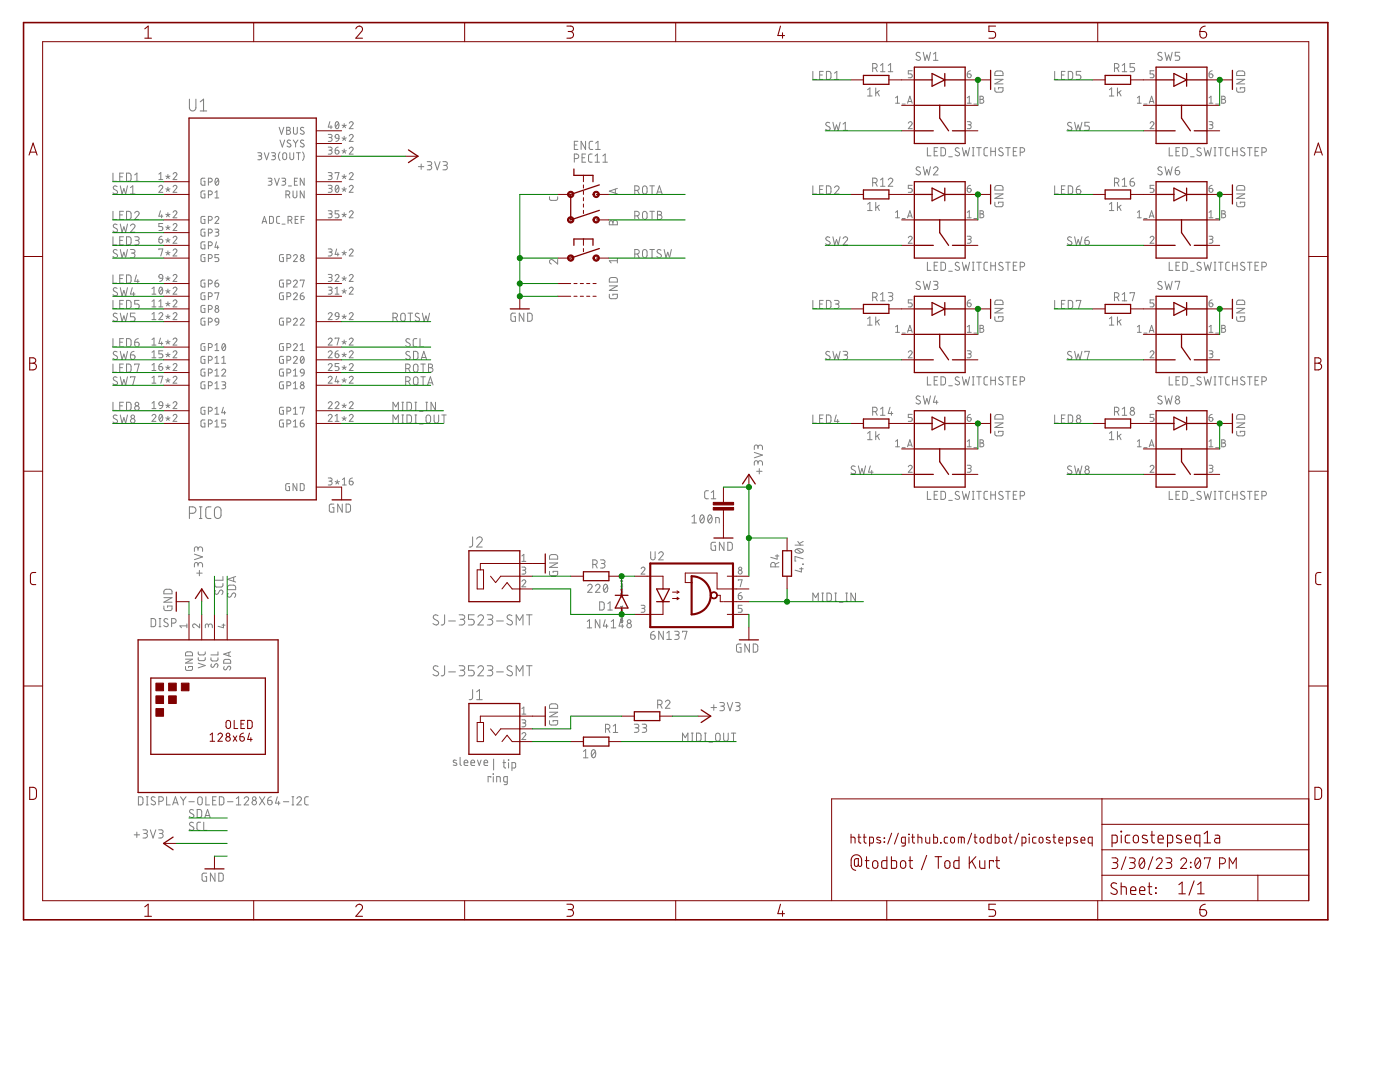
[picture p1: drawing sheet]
<svg xmlns="http://www.w3.org/2000/svg" width="279mm" height="216mm" viewBox="0 0 279 216" stroke-linecap="round" stroke-linejoin="round" font-family="sans-serif">
<g fill="none" stroke="#808080" stroke-width=".2">
<path d="M162.2 14.2v1.7h.7M163.6 15h.5M164.3 14.2h-.7v1.7h.7M164.9 14.2l.7 .1 .2 .2v.9l-.2 .4-.7 .1zM166.5 15.9h.9M166.5 14.6l.5-.4v1.7M173.1 17.9l.5-.4v1.7M173.1 19.2h1M174.2 13.6h.4a.46 .46 0 0 0 .5-.5 .46 .46 0 0 0-.5-.4h-.4v1.6M174.7 13.6l.4 .7M174.8 17.5v1.7M175.1 18.4l.4 .8"/>
<path d="M175.5 18.1l-.7 .5M175.7 13.1l.5-.4v1.6M175.7 14.3h.9M177.3 14.3h.9M177.3 13.1l.4-.4v1.6M178.7 19.5l.4-.3v1.4M182.1 14.1h-.8v.7h.4a.39 .39 0 0 1 .4 .3 .39 .39 0 0 1-.4 .4h-.4M183.6 10.6a.42 .42 0 0 0-.6-.2 .42 .42 0 0 0-.1 .6l.6 .4a.38 .38 0 0 1 .1 .5 .38 .38 0 0 1-.5 .1l-.3-.2M184.3 10.4l.3 1.6 .4-1 .3 1 .4-1.6M186.3 10.8l.4-.4v1.6M186.3 12h.9M193 14.8h.5a.39 .39 0 0 1 .3 .4 .39 .39 0 0 1-.4 .3 .39 .39 0 0 1-.4-.4z"/>
<path d="M193 19.5l.4-.3v1.4M193.7 14.1l-.4 .1-.3 .6M195.6 19.2l.6 .1v.4l-.2 .1a.38 .38 0 0 1 .3 .4 .38 .38 0 0 1-.3 .4h-.4zM195.6 19.8h.4M198.5 17.5l.1 .7 .2 .2h1l.3-.2 .1-.7h-.9v.3M198.5 15.8h1.7l-1.7 .9h1.7M198.7 14.3l.3-.1h.9l.2 .2 .1 .7h-1.7zM210.5 14.2v1.7h.7M211.8 15h.6M212.6 14.2h-.8v1.7h.8M213.2 14.2l.6 .1 .3 .2v1.1l-.3 .2-.6 .1zM215.7 14.2h-.9v.8h.5a.45 .45 0 0 1 .4 .4 .45 .45 0 0 1-.4 .5h-.5"/>
<path d="M221.4 19.2h.9M221.4 17.9l.4-.4v1.7M222.4 13.6h.5a.46 .46 0 0 0 .4-.5 .46 .46 0 0 0-.4-.4h-.5v1.6M222.9 13.6l.4 .7M223 17.5v1.7M223.3 18.4l.4 .8M223.7 18.1l-.7 .5M224 14.3h.9M224 13.1l.4-.4v1.6M226.4 12.7h-.9v.7h.6a.45 .45 0 0 1 .3 .5 .45 .45 0 0 1-.3 .4h-.6M227 19.5l.4-.3v1.4M230.3 14.1h-.8v.7h.5a.39 .39 0 0 1 .3 .3 .39 .39 0 0 1-.3 .4h-.5"/>
<path d="M231.9 10.6a.41 .41 0 0 0-.7-.1 .41 .41 0 0 0 .1 .6l.5 .3a.44 .44 0 0 1-.1 .7 .44 .44 0 0 1-.6-.3M232.5 10.4l.4 1.6 .3-1 .4 1 .3-1.6M235.4 10.4h-.9v.8h.6a.45 .45 0 0 1 .3 .4 .45 .45 0 0 1-.3 .4h-.6M241.3 14.8h.5a.39 .39 0 0 1 .3 .4 .39 .39 0 0 1-.4 .3 .39 .39 0 0 1-.4-.4zM241.3 19.5l.4-.3v1.4M241.9 14.1l-.5 .3-.1 .4M243.8 19.2l.7 .1v.3l-.3 .2a.38 .38 0 0 1 .4 .4 .38 .38 0 0 1-.4 .4h-.4zM243.8 19.8h.4M246.8 17.5v.7l.2 .2h1.1l.3-.2v-.7h-.9v.3M246.8 15.8h1.6l-1.6 .9h1.6M246.9 14.3l.3-.1h.9l.3 .2v.7h-1.6zM22.5 34.5v1.7h.8"/>
<path d="M23.4 37.2l-.2-.1a.38 .38 0 0 0-.5 .1 .38 .38 0 0 0 .1 .6l.5 .2a.41 .41 0 0 1 0 .7 .41 .41 0 0 1-.6-.1l-.2-.1M23.9 35.3h.5M24 37.1l.4 1.6 .3-1.1 .4 1.1 .3-1.6M24.6 34.5h-.7v1.7h.7M25.3 34.5l.6 .1 .2 .2 .1 .9-.3 .5h-.6zM26 38.7h.9M26 37.4l.5-.3v1.6M26.9 36.2h.9M26.9 34.9l.4-.4v1.7M31.7 37.3a.38 .38 0 0 1 .5-.3 .38 .38 0 0 1 .2 .6l-.7 .8h.8M31.7 34.8l.4-.4v1.4M31.7 35.8h.8"/>
<path d="M33.1 35.1l.4 .2M33.1 37.7l.4 .1M33.5 34.8v.5M33.5 37.4v.4M33.5 35.3l.3 .3M33.5 35.3l-.3 .3M33.5 37.8l.3 .4M33.5 37.8l-.3 .4M33.9 35.1l-.4 .2M33.9 37.7l-.4 .1M34.5 34.8a.38 .38 0 0 1 .6-.3 .38 .38 0 0 1 .1 .6l-.7 .7h.8M34.5 37.3a.38 .38 0 0 1 .6-.3 .38 .38 0 0 1 .1 .6l-.7 .8h.8"/>
<path d="M40.9 35.6h-.6l-.2 .2v.8l.2 .3 .6 .1v-.8h-.2M40.9 38.1h-.6l-.2 .2v.9l.2 .3h.6v-.8h-.2M41.6 36.3h.4a.38 .38 0 0 0 .4-.4 .38 .38 0 0 0-.4-.3h-.4v1.4M41.6 38.9h.4a.38 .38 0 0 0 .4-.4 .38 .38 0 0 0-.4-.4h-.4v1.4M42.9 39.5h.8M42.9 38.4l.4-.3v1.4M43.1 35.6h.2a.83 .83 0 0 1 0 1.4 .88 .88 0 0 1-.2-1.4zM43.6 35.9l-.6 .7M51.5 30.5h.5l.2 .2-.2 .4h-.4M51.8 31.1a.39 .39 0 0 1 .4 .4 .39 .39 0 0 1-.4 .4h-.3M52.7 30.5l.5 1.4 .5-1.4M53.5 35.6h.6l.2 .2-.2 .4h-.4"/>
<path d="M53.9 36.2a.39 .39 0 0 1 .4 .4 .39 .39 0 0 1-.4 .4h-.4M54.2 30.5h.6l.2 .2-.2 .4h-.4M54.6 31.1a.39 .39 0 0 1 .4 .4 .39 .39 0 0 1-.4 .4h-.4M54.8 35.6l.5 1.4 .4-1.4M55.7 25.4l.5 1.4 .4-1.4M55.9 30.3l-.3 .9 .3 .8M55.9 27.9l.4 1.4 .5-1.4M56.2 35.6h.6l.2 .2-.2 .4h-.4M56.5 30.6l.3-.1 .3 .1 .1 .9a.39 .39 0 0 1-.4 .4 .39 .39 0 0 1-.4-.4zM56.6 36.2a.39 .39 0 0 1 .4 .4 .39 .39 0 0 1-.4 .4h-.4M57.1 38.9h.3a.38 .38 0 0 0 .4-.4 .38 .38 0 0 0-.4-.4h-.3v1.4M57.2 25.4l.6 .1 .1 .3-.3 .2a.39 .39 0 0 1 .4 .4 .39 .39 0 0 1-.4 .4h-.4z"/>
<path d="M57.2 26h.4M57.5 38.9l.3 .6M57.6 37.1h.6M57.8 30.5v1a.38 .38 0 0 0 .4 .4 .38 .38 0 0 0 .4-.4v-1M58 28h-.5l-.2 .3 .6 .4a.39 .39 0 0 1 0 .7 .39 .39 0 0 1-.6-.3M58.5 38.1v1a.38 .38 0 0 0 .4 .4 .38 .38 0 0 0 .3-.4v-1M58.5 27.9l.5 .7M58.6 25.4v1a.38 .38 0 0 0 .3 .4 .38 .38 0 0 0 .4-.4v-1M58.8 36.2h.4M59 28.6v.7M59.2 30.5h.7M59.4 35.6h-.6v1.4h.6"/>
<path d="M59.5 27.9l-.5 .7M59.6 30.5v1.4M60.4 30.3l.3 .9-.3 .8M60.6 28h-.4l-.2 .3 .6 .4a.39 .39 0 0 1-.1 .7 .39 .39 0 0 1-.6-.3M60.6 25.5l-.4-.1-.2 .3 .6 .5a.39 .39 0 0 1-.1 .6 .39 .39 0 0 1-.6-.2M60.7 35.6v1.4l-.8-1.4v1.4M60.7 38.1v1.4l-.8-1.4v1.4M65.5 37h.6l.2 .2-.2 .4h-.4M65.5 29.4h.5l.3 .2-.2 .4h-.4M65.5 34.4l.6 .1 .2 .2-.2 .3-.4 .1M65.5 26.8h.5l.3 .3-.2 .3h-.4M65.8 24.3l-.3 1.1h.8"/>
<path d="M65.9 37.6a.39 .39 0 0 1 .4 .4 .39 .39 0 0 1-.4 .4h-.4M65.9 30a.39 .39 0 0 1 .4 .4 .39 .39 0 0 1-.4 .4h-.4M65.9 35.1a.39 .39 0 0 1 .4 .3 .39 .39 0 0 1-.4 .4h-.4M65.9 27.4a.39 .39 0 0 1 .4 .4 .39 .39 0 0 1-.4 .4h-.4M66.1 25.1v.6M66.9 30h.5a.39 .39 0 0 1 .3 .4 .39 .39 0 0 1-.4 .3 .39 .39 0 0 1-.4-.3zM66.9 34.6v-.2h.7l-.3 1.4M67 26.9l.3-.1 .2 .1 .1 .7-.6-.1zM67.1 37.1l.2-.1a.83 .83 0 0 1 0 1.4 .88 .88 0 0 1-.2-1.3zM67.1 24.4l.2-.1a.83 .83 0 0 1 0 1.4 .87 .87 0 0 1-.2-1.3zM67.5 29.4l-.5 .2-.1 .4M67.6 37.3l-.6 .8"/>
<path d="M67.6 24.6l-.6 .8M67.6 27.6l-.1 .4-.5 .2M68.3 37.7l.4 .1M68.3 30.1l.4 .1M68.3 35.1l.4 .2M68.3 27.5l.4 .2M68.3 25l.4 .1M68.7 24.7v.4M68.7 27.2v.5M68.7 29.7v.5M68.7 34.8v.5M68.7 37.4v.4"/>
<path d="M68.7 37.8l.3 .4M68.7 37.8l-.3 .4M68.7 30.2l.3 .4M68.7 30.2l-.3 .4M68.7 35.3l.3 .3M68.7 35.3l-.3 .3M68.7 27.7l.3 .3M68.7 27.7l-.3 .3M68.7 25.1l.3 .4M68.7 25.1l-.3 .4M69.1 37.7l-.4 .1M69.1 30.1l-.4 .1"/>
<path d="M69.1 35.1l-.4 .2M69.1 27.5l-.4 .2M69.1 25l-.4 .1M69.7 37.3a.38 .38 0 0 1 .5-.3 .38 .38 0 0 1 .2 .6l-.7 .8h.8M69.7 29.7a.38 .38 0 0 1 .5-.3 .38 .38 0 0 1 .2 .6l-.7 .8h.8M69.7 34.8a.38 .38 0 0 1 .5-.4 .38 .38 0 0 1 .2 .7l-.7 .7h.8M69.7 27.1a.38 .38 0 0 1 .5-.3 .38 .38 0 0 1 .2 .6l-.7 .8h.8M69.7 24.6a.38 .38 0 0 1 .5-.3 .38 .38 0 0 1 .2 .6l-.7 .8h.8M83.5 33.3h1.1M84.1 32.7v1.1M85.3 32.3h.5a.37 .37 0 0 1 .4 .3 .37 .37 0 0 1-.4 .4h-.4M85.7 33a.44 .44 0 0 1 .5 .4 .44 .44 0 0 1-.5 .5h-.4"/>
<path d="M86.7 32.3l.6 1.6 .5-1.6M88.4 32.3h.5a.37 .37 0 0 1 .4 .3 .37 .37 0 0 1-.4 .4h-.3M88.8 33a.44 .44 0 0 1 .5 .4 .44 .44 0 0 1-.5 .5h-.4M109.7 39.3v.5l.3 .2h1.1l.2-.2v-.5M114.6 31.6h.5a.46 .46 0 0 0 .4-.4 .46 .46 0 0 0-.4-.5h-.5v1.7M114.6 28.9h.5M115.3 28.2h-.7v1.6h.7M116.2 31.5h.5M116.9 28.2v1.6l-.9-1.6v1.6M116.9 30.7h-.7v1.7h.7M118.2 30.7l-.5 .1-.2 .3v1.1l.2 .1 .5 .1M118.3 28.2h-.5l-.2 .4v1l.2 .2h.5"/>
<path d="M118.8 32.4h.9M118.8 31.1l.4-.4v1.7M118.9 29.8h.9M118.9 28.6l.4-.4v1.6M120.3 32.4h.9M120.3 31.1l.5-.4v1.7M122.8 37.7v.8M123.2 37.6l-1.6 .5 1.6 .6M126.7 38h.4a.46 .46 0 0 0 .5-.5 .46 .46 0 0 0-.5-.4h-.4v1.6M127.2 38l.4 .7M128.4 37.2l.3-.1 .3 .1 .1 .3v.8a.46 .46 0 0 1-.4 .4 .46 .46 0 0 1-.5-.4zM129.7 37.1h.9"/>
<path d="M130.1 37.1v1.6M131.1 38.7l.5-1.6 .5 1.6M131.2 38.3h.8M162.2 37.1v1.6h.7M163.6 37.8h.5M164.3 37.1h-.7v1.6h.7M164.9 37.1h.7l.2 .3v.9l-.2 .4h-.7zM165.6 24.5l-.6-.1-.2 .4 .1 .2 .6 .3a.38 .38 0 0 1 .1 .6 .38 .38 0 0 1-.5 .1l-.3-.2M166.2 24.4l.4 1.6 .3-1.1 .4 1.1 .4-1.6M166.5 37.4a.45 .45 0 0 1 .7-.3 .45 .45 0 0 1 .1 .7l-.8 .9h.9M168.3 26h.9M168.3 24.8l.4-.4v1.6"/>
<path d="M174.2 36.4h.4a.46 .46 0 0 0 .5-.4 .46 .46 0 0 0-.5-.5h-.4v1.7M174.7 36.4l.4 .8M175.7 35.9l.5-.4v1.7M175.7 37.2h.9M177.3 35.9a.45 .45 0 0 1 .6-.3 .45 .45 0 0 1 .2 .7l-.8 .9h.9M178.7 20.6h.8M180 20.8h.7M181.1 20.6l.5-1.4 .5 1.4M181.2 20.3h.7M181.3 24.6a.38 .38 0 0 1 .5-.3 .38 .38 0 0 1 .1 .6l-.6 .8h.8M182.1 37h-.8v.6h.4a.4 .4 0 0 1 .4 .4 .4 .4 0 0 1-.4 .4h-.4M183.6 33.4a.42 .42 0 0 0-.6-.1 .42 .42 0 0 0-.1 .6l.6 .3a.38 .38 0 0 1 .1 .5 .38 .38 0 0 1-.5 .2l-.3-.2"/>
<path d="M184.3 33.3l.3 1.6 .4-1.1 .3 1.1 .4-1.6M185.1 29.5v1.6h.7M186.3 33.6a.45 .45 0 0 1 .6-.3 .45 .45 0 0 1 .1 .7l-.7 .9h.9M186.4 30.2h.6M187.2 29.5h-.8v1.6h.8M187.8 29.5h.6l.3 .3v.8l-.3 .5h-.6zM189.3 31.3h.8M191.4 29.6a.41 .41 0 0 0-.6-.1 .41 .41 0 0 0-.1 .6l.6 .3a.41 .41 0 0 1 .1 .6 .41 .41 0 0 1-.6 0l-.2-.1M192 29.5l.4 1.6 .4-1.1 .3 1.1 .4-1.6M193 24.3h.7l.1 .2-.1 .4h-.5M193 37.6h.5a.39 .39 0 0 1 .3 .4 .39 .39 0 0 1-.4 .4 .39 .39 0 0 1-.4-.4zM193 20.6h.8"/>
<path d="M193.4 24.9a.39 .39 0 0 1 .4 .4 .39 .39 0 0 1-.4 .4h-.4M193.7 37l-.4 .1-.3 .5M194.1 31.1h.3M194.1 29.5h.3M194.2 29.5v1.6M194.4 20.8h.6M194.9 29.5h.9M195.4 29.5v1.6M197.1 29.5h-.5l-.2 .3v1.1l.2 .2h.5M197.7 30.2h.9M197.7 29.5v1.6M198.5 38.7h1.7l-1.7 .9h1.7"/>
<path d="M198.6 29.5v1.6M198.7 37.1l.3-.1 .9 .1 .2 .2 .1 .6h-1.7zM200.1 29.6a.41 .41 0 0 0-.6-.1 .41 .41 0 0 0-.1 .6l.6 .3a.41 .41 0 0 1 .1 .6 .41 .41 0 0 1-.6 0l-.2-.1M200.7 29.5h.9M201.2 29.5v1.6M202.2 30.2h.6M202.9 29.5h-.7v1.6h.7M203.6 30.4h.4a.46 .46 0 0 0 .5-.5 .46 .46 0 0 0-.5-.4h-.4v1.6M210.5 37.1v1.6h.7M211.8 37.8h.6M212.6 37.1h-.8v1.6h.8M213.2 37.1h.6l.3 .3v1l-.3 .3h-.6z"/>
<path d="M213.8 24.5a.41 .41 0 0 0-.5-.1 .41 .41 0 0 0-.2 .6l.6 .3a.41 .41 0 0 1 .1 .7 .41 .41 0 0 1-.6-.1l-.2-.1M214.5 24.4l.3 1.6 .4-1.1 .3 1.1 .4-1.6M214.8 37.8h.5a.45 .45 0 0 1 .4 .5 .45 .45 0 0 1-.5 .4 .45 .45 0 0 1-.4-.4zM215.5 37.1l-.6 .3-.1 .4M217.4 24.4h-.9v.7h.5a.45 .45 0 0 1 .4 .5 .45 .45 0 0 1-.4 .4h-.5M222.4 36.4h.5a.46 .46 0 0 0 .4-.4 .46 .46 0 0 0-.4-.5h-.5v1.7M222.9 36.4l.4 .8M224 37.2h.9M224 35.9l.4-.4v1.7M225.5 36.3h.6a.45 .45 0 0 1 .3 .5 .45 .45 0 0 1-.4 .4 .45 .45 0 0 1-.5-.5zM226.3 35.5l-.5 .2-.3 .6M227 20.6h.8"/>
<path d="M228.3 20.8h.6M229.4 20.6l.4-1.4 .5 1.4M229.5 20.3h.7M229.5 24.6a.38 .38 0 0 1 .6-.3 .38 .38 0 0 1 .1 .6l-.7 .8h.8M230.3 37h-.8v.6h.5a.4 .4 0 0 1 .3 .4 .4 .4 0 0 1-.3 .4h-.5M231.9 33.4a.41 .41 0 0 0-.6-.1 .41 .41 0 0 0-.1 .6l.6 .3a.44 .44 0 0 1-.1 .7 .44 .44 0 0 1-.6-.2M232.5 33.3l.4 1.6 .3-1.1 .4 1.1 .3-1.6M233.3 29.5v1.6h.8M234.5 34h.6a.45 .45 0 0 1 .3 .5 .45 .45 0 0 1-.4 .4 .45 .45 0 0 1-.5-.4zM234.7 30.2h.5M235.3 33.3h-.3a.68 .68 0 0 0-.5 .7M235.4 29.5h-.7v1.6h.7"/>
<path d="M236.1 29.5h.6l.2 .3v1l-.2 .3h-.6zM237.6 31.3h.7M239.7 29.6a.41 .41 0 0 0-.6-.1 .41 .41 0 0 0-.1 .6l.6 .3a.41 .41 0 0 1 0 .6 .41 .41 0 0 1-.6 0l-.2-.1M240.3 29.5l.4 1.6 .3-1.1 .4 1.1 .3-1.6M241.3 24.3h.5l.3 .2-.2 .4h-.5M241.3 37.6h.5a.39 .39 0 0 1 .3 .4 .39 .39 0 0 1-.4 .4 .39 .39 0 0 1-.4-.4zM241.3 20.6h.8M241.7 24.9a.39 .39 0 0 1 .4 .4 .39 .39 0 0 1-.4 .4h-.4M241.9 37l-.5 .2-.1 .4M242.3 31.1h.4M242.3 29.5h.4M242.5 29.5v1.6"/>
<path d="M242.6 20.8h.6M243.2 29.5h.9M243.6 29.5v1.6M245.4 29.5l-.7 .1-.1 .2 .1 1.1 .2 .2h.5M246 30.2h.9M246 29.5v1.6M246.8 38.7h1.6l-1.6 .9h1.6M246.9 29.5v1.6M246.9 37.1l.3-.1 .9 .1 .3 .2v.6h-1.6zM248.4 29.6a.41 .41 0 0 0-.6-.1 .41 .41 0 0 0-.1 .6l.6 .3a.41 .41 0 0 1 0 .6 .41 .41 0 0 1-.6 0l-.2-.1M249 29.5h.9M249.4 29.5v1.6"/>
<path d="M250.5 30.2h.5M251.2 29.5h-.7v1.6h.7M251.8 30.4h.5a.46 .46 0 0 0 .5-.5 .46 .46 0 0 0-.5-.4h-.5v1.6M22.5 42.2v1.6h.8M22.5 47.2v1.7h.8M22.5 54.9v1.6h.8M22.5 59.9v1.7h.8M23.4 44.9l-.2-.2a.38 .38 0 0 0-.5 .2 .38 .38 0 0 0 .1 .5l.5 .3a.41 .41 0 0 1 0 .6 .41 .41 0 0 1-.6-.1l-.2-.1M23.4 49.9l-.2-.1a.38 .38 0 0 0-.5 .1 .38 .38 0 0 0 .1 .6l.5 .2a.41 .41 0 0 1 0 .7 .41 .41 0 0 1-.6-.1l-.2-.1M23.4 57.6l-.2-.2a.38 .38 0 0 0-.5 .2 .38 .38 0 0 0 .1 .5l.5 .3a.41 .41 0 0 1 0 .6 .41 .41 0 0 1-.6-.1l-.2-.1M23.9 42.9h.5M23.9 48h.5"/>
<path d="M23.9 55.6h.5M24 44.7l.4 1.6 .3-1 .4 1 .3-1.6M24 49.8l.4 1.6 .3-1.1 .4 1.1 .3-1.6M24 57.4l.4 1.6 .3-1 .4 1 .3-1.6M24.6 42.2h-.7v1.6h.7M24.6 47.2h-.7v1.7h.7M24.6 54.9h-.7v1.6h.7M24.6 59.9h-.7v1.7h.7M25.3 42.2h.6l.2 .2 .1 .9-.3 .5h-.6zM25.3 47.2l.6 .1 .2 .2 .1 .9-.3 .4-.6 .1zM25.3 54.9h.6l.2 .2 .1 .9-.3 .5h-.6zM25.3 59.9l.6 .1 .2 .2 .1 .9-.3 .4-.6 .1z"/>
<path d="M26 45.1a.45 .45 0 0 1 .7-.4 .45 .45 0 0 1 .1 .7l-.8 .9h.9M26 49.8h.6a.36 .36 0 0 1 .3 .3 .36 .36 0 0 1-.3 .4h-.4M26.4 57.4l-.4 1.3h.9M26.5 50.5a.46 .46 0 0 1 .4 .5 .46 .46 0 0 1-.4 .4h-.5M26.7 58.3v.7M26.9 42.5a.44 .44 0 0 1 .6-.3 .44 .44 0 0 1 .1 .7l-.7 .9h.9M26.9 47.2h.5a.36 .36 0 0 1 .4 .4 .36 .36 0 0 1-.4 .4h-.3M27.2 54.9l-.3 1.2h.9M27.3 48a.46 .46 0 0 1 .5 .4 .46 .46 0 0 1-.5 .5h-.4M27.5 55.8v.7M27.8 59.9h-.9v.8h.5a.46 .46 0 0 1 .4 .4 .46 .46 0 0 1-.4 .5h-.5M30.3 57.6l.4-.3v1.4"/>
<path d="M30.3 58.7h.8M31.7 47.8h.5a.39 .39 0 0 1 .3 .4 .39 .39 0 0 1-.4 .3 .39 .39 0 0 1-.4-.3zM31.7 49.8v-.1h.8l-.4 1.4M31.8 54.9l.3-.1 .3 .1 .1 .6-.7-.1zM31.9 57.4l.2-.1a.81 .81 0 0 1 0 1.4 .88 .88 0 0 1-.2-1.3zM32 42.1l-.3 1h.8M32.3 42.8v.7M32.3 47.1l-.3 .1-.3 .6M32.4 57.6l-.6 .8M32.5 44.6h-.8v.6h.5a.4 .4 0 0 1 .3 .4 .4 .4 0 0 1-.3 .4h-.5M32.5 55.5l-.1 .4-.5 .3M33.1 42.8l.4 .1"/>
<path d="M33.1 45.3l.4 .1M33.1 47.8l.4 .2M33.1 50.4l.4 .1M33.1 55.5l.4 .1M33.1 58l.4 .1M33.5 42.4v.5M33.5 45v.4M33.5 47.5v.5M33.5 50.1v.4M33.5 55.1v.5M33.5 57.7v.4M33.5 42.9l.3 .4"/>
<path d="M33.5 42.9l-.3 .4M33.5 45.4l.3 .4M33.5 45.4l-.3 .4M33.5 48l.3 .3M33.5 48l-.3 .3M33.5 50.5l.3 .4M33.5 50.5l-.3 .4M33.5 55.6l.3 .4M33.5 55.6l-.3 .4M33.5 58.1l.3 .4M33.5 58.1l-.3 .4M33.9 42.8l-.4 .1"/>
<path d="M33.9 45.3l-.4 .1M33.9 47.8l-.4 .2M33.9 50.4l-.4 .1M33.9 55.5l-.4 .1M33.9 58l-.4 .1M34.5 42.4a.38 .38 0 0 1 .6-.3 .38 .38 0 0 1 .1 .6l-.7 .8h.8M34.5 44.9a.38 .38 0 0 1 .6-.3 .38 .38 0 0 1 .1 .6l-.7 .8h.8M34.5 47.5a.38 .38 0 0 1 .6-.3 .38 .38 0 0 1 .1 .6l-.7 .7h.8M34.5 50a.38 .38 0 0 1 .6-.3 .38 .38 0 0 1 .1 .6l-.7 .8h.8M34.5 55.1a.38 .38 0 0 1 .6-.3 .38 .38 0 0 1 .1 .6l-.7 .8h.8M34.5 57.6a.38 .38 0 0 1 .6-.3 .38 .38 0 0 1 .1 .6l-.7 .8h.8M40.9 43.2h-.6l-.2 .2v.9l.2 .3h.6v-.8h-.2"/>
<path d="M40.9 45.7h-.6l-.2 .2v.9l.2 .3h.6v-.8h-.2M40.9 48.3h-.6l-.2 .2v.8l.2 .3 .6 .1v-.8h-.2M40.9 50.8h-.6l-.2 .2v.9l.2 .3h.6v-.8h-.2M40.9 55.9h-.6l-.2 .2v.9l.2 .2 .6 .1v-.8h-.2M40.9 58.4h-.6l-.2 .2v.9l.2 .3h.6v-.8h-.2M41.6 43.9h.4a.38 .38 0 0 0 .4-.3 .38 .38 0 0 0-.4-.4h-.4v1.4M41.6 46.5h.4a.38 .38 0 0 0 .4-.4 .38 .38 0 0 0-.4-.4h-.4v1.4M41.6 49h.4a.38 .38 0 0 0 .4-.4 .38 .38 0 0 0-.4-.3h-.4v1.4M41.6 51.6h.4a.38 .38 0 0 0 .4-.4 .38 .38 0 0 0-.4-.4h-.4v1.4M41.6 56.6h.4a.38 .38 0 0 0 .4-.3 .38 .38 0 0 0-.4-.4h-.4v1.4M41.6 59.2h.4a.38 .38 0 0 0 .4-.4 .38 .38 0 0 0-.4-.4h-.4v1.4M42.9 43.5a.38 .38 0 0 1 .5-.3 .38 .38 0 0 1 .2 .6l-.7 .8h.8"/>
<path d="M42.9 45.7h.6l.2 .3-.2 .3h-.4M42.9 56.5h.5a.39 .39 0 0 1 .3 .4 .39 .39 0 0 1-.4 .4 .39 .39 0 0 1-.4-.4zM42.9 58.6v-.2h.8l-.4 1.4M43.2 48.3l-.3 1h.8M43.3 46.3a.39 .39 0 0 1 .4 .4 .39 .39 0 0 1-.4 .4h-.4M43.4 49v.7M43.5 55.9l-.3 .1-.3 .5M43.7 50.8h-.8v.6h.5a.4 .4 0 0 1 .3 .4 .4 .4 0 0 1-.3 .4h-.5M52.3 44.6l.5-1.4 .4 1.4M52.4 44.2h.7M53.8 43.2h.5l.2 .2v.9l-.2 .2-.5 .1zM55.8 43.2h-.4l-.2 .3v.9l.2 .2h.4"/>
<path d="M56.3 44.7h.6M56.6 58.4h-.6l-.2 .2v.9l.2 .3h.6v-.8h-.3M56.6 55.9h-.6l-.2 .2v.9l.2 .2 .6 .1v-.8h-.3M56.6 50.8h-.6l-.2 .2v.9l.2 .3h.6v-.8h-.3M57.3 59.2h.4a.38 .38 0 0 0 .3-.4 .38 .38 0 0 0-.3-.4h-.4v1.4M57.3 56.6h.4a.38 .38 0 0 0 .3-.3 .38 .38 0 0 0-.3-.4h-.4v1.4M57.3 51.6h.4a.38 .38 0 0 0 .3-.4 .38 .38 0 0 0-.3-.4h-.4v1.4M57.5 43.9h.4a.38 .38 0 0 0 .4-.3 .38 .38 0 0 0-.4-.4h-.4v1.4M58 43.9l.3 .7M58.6 58.7a.38 .38 0 0 1 .5-.3 .38 .38 0 0 1 .1 .6l-.6 .8h.7M58.6 56.2a.38 .38 0 0 1 .5-.3 .38 .38 0 0 1 .1 .6l-.6 .8h.7M58.6 51.1a.38 .38 0 0 1 .5-.3 .38 .38 0 0 1 .1 .6l-.6 .8h.7"/>
<path d="M58.9 43.8h.5M59.5 43.2h-.6v1.4h.6M59.9 59h.5a.39 .39 0 0 1 .3 .5 .39 .39 0 0 1-.4 .3 .39 .39 0 0 1-.4-.4zM59.9 56v-.1h.8l-.4 1.4M60.1 43.8h.6M60.6 58.4l-.4 .1-.3 .5M60.7 43.2h-.6v1.4M65.5 57.3h.6l.2 .2-.2 .4h-.4M65.5 54.8h.6l.2 .2-.2 .4h-.4M65.5 49.7h.6l.2 .2-.2 .4h-.4M65.5 42.1h.6l.2 .2-.2 .4h-.4M65.9 57.9a.39 .39 0 0 1 .4 .4 .39 .39 0 0 1-.4 .4h-.4"/>
<path d="M65.9 55.4a.39 .39 0 0 1 .4 .4 .39 .39 0 0 1-.4 .4h-.4M65.9 50.3a.39 .39 0 0 1 .4 .4 .39 .39 0 0 1-.4 .4h-.4M65.9 42.7a.39 .39 0 0 1 .4 .4 .39 .39 0 0 1-.4 .4h-.4M66.9 55.1a.38 .38 0 0 1 .5-.3 .38 .38 0 0 1 .1 .6l-.6 .8h.7M66.9 58.7h.7M66.9 57.6l.4-.3v1.4M67.2 49.7l-.3 1.1h.7M67.4 50.4v.7M67.6 42.1h-.7v.6h.5a.4 .4 0 0 1 .3 .4 .4 .4 0 0 1-.3 .4h-.5M68.3 58l.4 .1M68.3 55.5l.4 .1M68.3 50.4l.4 .1"/>
<path d="M68.3 42.8l.4 .1M68.7 42.4v.5M68.7 50.1v.4M68.7 55.1v.5M68.7 57.7v.4M68.7 58.1l.3 .4M68.7 58.1l-.3 .4M68.7 55.6l.3 .4M68.7 55.6l-.3 .4M68.7 50.5l.3 .4M68.7 50.5l-.3 .4M68.7 42.9l.3 .4"/>
<path d="M68.7 42.9l-.3 .4M69.1 58l-.4 .1M69.1 55.5l-.4 .1M69.1 50.4l-.4 .1M69.1 42.8l-.4 .1M69.7 57.6a.38 .38 0 0 1 .5-.3 .38 .38 0 0 1 .2 .6l-.7 .8h.8M69.7 55.1a.38 .38 0 0 1 .5-.3 .38 .38 0 0 1 .2 .6l-.7 .8h.8M69.7 50a.38 .38 0 0 1 .5-.3 .38 .38 0 0 1 .2 .6l-.7 .8h.8M69.7 42.4a.38 .38 0 0 1 .5-.3 .38 .38 0 0 1 .2 .6l-.7 .8h.8M111.3 51.8v.9l-.9-.8a.44 .44 0 0 0-.7 .2 .44 .44 0 0 0 .3 .6M121.6 58.7v.7l.2 .2h1.1l.3-.2v-.7h-.9v.3M121.6 57h1.6l-1.6 1h1.6"/>
<path d="M121.7 44.2l.4-.1 .2 .3a.44 .44 0 0 1 .5-.5 .44 .44 0 0 1 .4 .5v.5h-1.6zM121.7 55.5l.3-.1h.9l.3 .2v.7h-1.6zM122.3 44.4v.5M123.2 52h-1.6l.4 .5M123.2 51.6v.9M126.7 50.7h.4a.46 .46 0 0 0 .5-.5 .46 .46 0 0 0-.5-.4h-.4v1.6M126.7 43.1h.4a.46 .46 0 0 0 .5-.5 .46 .46 0 0 0-.5-.4h-.4v1.6M127.2 50.7l.4 .7M127.2 43.1l.4 .7M128.4 49.9l.3-.1 .4 .3a1.33 1.33 0 0 1-.1 1.2l-.3 .1-.4-.3-.1-.9zM128.4 42.3l.3-.1 .4 .2a1.33 1.33 0 0 1-.1 1.3l-.3 .1-.4-.3-.1-.9zM129.7 42.2h.9"/>
<path d="M129.7 49.8h.9M130.1 42.2v1.6M130.1 49.8v1.6M131.2 42.2h.5a.36 .36 0 0 1 .3 .3 .36 .36 0 0 1-.3 .4 .46 .46 0 0 1 .4 .4 .46 .46 0 0 1-.4 .5h-.5zM131.2 42.9h.5M131.9 49.9l-.2-.1a.38 .38 0 0 0-.5 .1 .38 .38 0 0 0 .1 .6l.5 .2a.4 .4 0 0 1 .1 .7 .4 .4 0 0 1-.6-.1l-.2-.1M132.5 49.8l.4 1.6 .4-1.1 .3 1.1 .4-1.6M162.2 59.9v1.7h.7M164.3 59.9h-.7v1.7h.7M164.9 59.9l.7 .1 .2 .2v.9l-.2 .4-.7 .1zM165.6 47.4l-.4-.2-.3 .1-.1 .3 .1 .2 .6 .4a.38 .38 0 0 1 .1 .5 .38 .38 0 0 1-.5 .2l-.3-.3M166.2 47.2l.4 1.7 .3-1.1 .4 1.1 .4-1.7"/>
<path d="M166.5 59.9h.6a.36 .36 0 0 1 .3 .4 .36 .36 0 0 1-.3 .4h-.4M168.3 47.6a.44 .44 0 0 1 .6-.3 .44 .44 0 0 1 .1 .7l-.7 .9h.9M173.1 40.7l.5-.3v1.6M173.1 42h1M174.2 59.3h.4a.46 .46 0 0 0 .5-.4 .46 .46 0 0 0-.5-.5h-.4v1.6M174.7 59.3l.4 .7M174.8 40.4v1.6M175.1 41.3l.4 .7M175.5 40.9l-.7 .6M175.7 58.8l.5-.4v1.6M177.3 58.4h.5a.36 .36 0 0 1 .4 .4 .36 .36 0 0 1-.4 .3h-.3M177.7 59.1a.46 .46 0 0 1 .5 .5 .46 .46 0 0 1-.5 .4h-.4"/>
<path d="M178.7 42.4l.4-.3v1.4M178.7 43.5h.8M180 43.6h.7M181.1 43.5l.5-1.4 .5 1.4M181.2 43.1h.7M181.3 47.5a.38 .38 0 0 1 .5-.4 .38 .38 0 0 1 .1 .7l-.6 .7h.8M182.1 59.8h-.8v.7h.4a.4 .4 0 0 1 .4 .3 .4 .4 0 0 1-.4 .4h-.4M183.6 56.3l-.2-.1a.37 .37 0 0 0-.5 .1 .37 .37 0 0 0 .1 .5l.5 .3a.4 .4 0 0 1 .1 .6 .4 .4 0 0 1-.6 0l-.2-.2M184.3 56.1l.3 1.7 .4-1.1 .3 1.1 .4-1.7M185.1 52.3v1.7h.7M186.3 56.1h.5a.36 .36 0 0 1 .4 .4 .36 .36 0 0 1-.4 .4h-.3M186.4 53h.6"/>
<path d="M186.7 56.9a.46 .46 0 0 1 .5 .4 .46 .46 0 0 1-.5 .5h-.4M187.2 52.3h-.8v1.7h.8M187.8 52.3l.6 .1 .3 .2a1.33 1.33 0 0 1-.1 1.2l-.8 .2zM189.3 54.1h.8M191.4 52.5l-.5-.2-.3 .4 .1 .2 .6 .4a.41 .41 0 0 1 .1 .6 .41 .41 0 0 1-.6-.1l-.2-.1M192 52.3l.4 1.7 .4-1.1 .3 1.1 .4-1.7M193 47.1l.7 .1 .1 .2-.1 .3-.5 .1M193 42.4l.4-.3v1.4M193 43.5h.8M193.4 47.8a.39 .39 0 0 1 .4 .3 .39 .39 0 0 1-.4 .4h-.4M193.7 59.8l-.4 .1-.3 .6M194.1 54h.3"/>
<path d="M194.1 52.3h.3M194.2 52.3v1.7M194.4 43.6h.6M194.9 52.3h.9M195.4 52.3v1.7M195.6 42.1l.6 .1v.4l-.2 .1a.39 .39 0 0 1 .3 .4 .39 .39 0 0 1-.3 .4h-.4zM195.6 42.7h.4M197.1 52.3h-.5l-.2 .4v1l.2 .2 .5 .1M197.7 52.3v1.7M197.7 53h.9M198.5 40.3l.1 .7 .2 .2 1 .1 .3-.3 .1-.7h-.9v.3M198.6 52.3v1.7"/>
<path d="M200.1 52.5l-.5-.2-.3 .4 .1 .2 .6 .4a.41 .41 0 0 1 .1 .6 .41 .41 0 0 1-.6-.1l-.2-.1M200.7 52.3h.9M201.2 52.3v1.7M202.2 53h.6M202.9 52.3h-.7v1.7h.7M203.6 53.2h.4a.46 .46 0 0 0 .5-.4 .46 .46 0 0 0-.5-.5h-.4v1.7M210.5 59.9v1.7h.7M212.6 59.9h-.8v1.7h.8M213.2 59.9l.6 .1 .3 .2v1.1l-.3 .2-.6 .1zM213.8 47.4l-.4-.2-.2 .1-.1 .3v.2l.6 .4a.41 .41 0 0 1 .1 .6 .41 .41 0 0 1-.6 0l-.2-.2M214.5 47.2l.3 1.7 .4-1.1 .3 1.1 .4-1.7M216.5 48h.5a.45 .45 0 0 1 .4 .5 .45 .45 0 0 1-.4 .4 .45 .45 0 0 1-.5-.5z"/>
<path d="M217.2 47.2l-.6 .3-.1 .5M221.4 42h.9M221.4 40.7l.4-.3v1.6M222.4 59.3h.5a.46 .46 0 0 0 .4-.4 .46 .46 0 0 0-.4-.5h-.5v1.6M222.9 59.3l.4 .7M223 40.4v1.6M223.3 41.3l.4 .7M223.7 40.9l-.7 .6M224 58.8l.4-.4v1.6M225.5 58.6v-.2h.9l-.4 1.6M227 43.5h.8M227 42.4l.4-.3v1.4"/>
<path d="M228.3 43.6h.6M229.4 43.5l.4-1.4 .5 1.4M229.5 43.1h.7M229.5 47.5a.38 .38 0 0 1 .6-.3 .38 .38 0 0 1 .1 .6l-.7 .7h.8M230.3 59.8h-.8v.7h.5a.4 .4 0 0 1 .3 .3 .4 .4 0 0 1-.3 .4h-.5M231.9 56.3l-.2-.1a.38 .38 0 0 0-.5 .1 .38 .38 0 0 0 .1 .5l.5 .3a.44 .44 0 0 1-.1 .7 .44 .44 0 0 1-.6-.3M232.5 56.1l.4 1.7 .3-1.1 .4 1.1 .3-1.7M233.3 52.3v1.7h.8M234.5 56.3v-.2h.9l-.4 1.7M234.7 53h.5M235.4 52.3h-.7v1.7h.7M236.1 52.3l.6 .1 .2 .2v1.1l-.2 .2-.6 .1z"/>
<path d="M237.6 54.1h.7M239.7 52.5l-.2-.1a.38 .38 0 0 0-.5 .1 .38 .38 0 0 0 .1 .5l.5 .3a.41 .41 0 0 1 0 .6 .41 .41 0 0 1-.6-.1l-.2-.1M240.3 52.3l.4 1.7 .3-1.1 .4 1.1 .3-1.7M241.3 47.1l.6 .1 .2 .2-.2 .3-.5 .1M241.3 43.5h.8M241.3 42.4l.4-.3v1.4M241.7 47.8a.39 .39 0 0 1 .4 .3 .39 .39 0 0 1-.4 .4h-.4M241.9 59.8l-.5 .3-.1 .4M242.3 54h.4M242.3 52.3h.4M242.5 52.3v1.7M242.6 43.6h.6"/>
<path d="M243.2 52.3h.9M243.6 52.3v1.7M243.8 42.1l.7 .1v.2l-.3 .3a.39 .39 0 0 1 .4 .4 .39 .39 0 0 1-.4 .4h-.4zM243.8 42.7h.4M245.4 52.3h-.5l-.3 .4 .1 1.1 .7 .2M246 53h.9M246 52.3v1.7M246.8 40.3v.7l.2 .2 1.1 .1 .3-.3v-.7h-.9v.3M246.9 52.3v1.7M248.4 52.5l-.2-.1a.38 .38 0 0 0-.5 .1 .38 .38 0 0 0 .1 .5l.5 .3a.41 .41 0 0 1 0 .6 .41 .41 0 0 1-.6-.1l-.2-.1M249 52.3h.9M249.4 52.3v1.7"/>
<path d="M250.5 53h.5M251.2 52.3h-.7v1.7h.7M251.8 53.2h.5a.46 .46 0 0 0 .5-.4 .46 .46 0 0 0-.5-.5h-.5v1.7M22.5 67.6v1.6h.8M22.5 72.6v1.7h.8M23.4 62.6l-.2-.1a.38 .38 0 0 0-.5 .1 .38 .38 0 0 0 .1 .6l.5 .2a.41 .41 0 0 1 0 .7 .41 .41 0 0 1-.6-.1l-.2-.1M23.4 70.2l-.2-.1a.38 .38 0 0 0-.5 .2 .38 .38 0 0 0 .1 .5l.5 .3a.41 .41 0 0 1 0 .6 .41 .41 0 0 1-.6-.1l-.2-.1M23.4 75.3l-.2-.1a.38 .38 0 0 0-.5 .1 .38 .38 0 0 0 .1 .6l.5 .2a.41 .41 0 0 1 0 .7 .41 .41 0 0 1-.6-.1l-.2-.1M23.9 60.7h.5M23.9 68.3h.5M23.9 73.4h.5M24 62.5l.4 1.6 .3-1.1 .4 1.1 .3-1.6"/>
<path d="M24 70.1l.4 1.6 .3-1 .4 1 .3-1.6M24 75.2l.4 1.6 .3-1.1 .4 1.1 .3-1.6M24.6 67.6h-.7v1.6h.7M24.6 72.6h-.7v1.7h.7M25.3 67.6h.6l.2 .2 .1 .9-.3 .5h-.6zM25.3 72.6l.6 .1 .2 .2 .1 .9-.3 .4-.6 .1zM26 70.8h.6a.45 .45 0 0 1 .3 .5 .45 .45 0 0 1-.4 .4 .45 .45 0 0 1-.5-.4zM26 75.4v-.2h.9l-.4 1.6M26.8 70.1a.7 .7 0 0 0-.8 .7M26.9 68.3h.5a.45 .45 0 0 1 .4 .5 .45 .45 0 0 1-.5 .4 .45 .45 0 0 1-.4-.5zM26.9 72.8v-.2h.9l-.5 1.7M26.9 62.5h-.9v.7h.6a.46 .46 0 0 1 .4 .5 .46 .46 0 0 1-.4 .4h-.6"/>
<path d="M27.6 67.6l-.6 .3-.1 .4M30.3 71.4h.8M30.3 61.2h.8M30.3 60.1l.4-.3v1.4M30.3 62.7l.4-.3v1.4M30.3 67.8l.4-.3v1.4M30.3 70.3l.4-.3v1.4M30.3 72.8l.4-.3v1.4M30.3 75.4l.4-.3v1.4M30.3 63.8h.8M30.3 68.9h.8M30.3 73.9h.8"/>
<path d="M30.3 76.5h.8M31.7 62.7a.38 .38 0 0 1 .6-.3 .38 .38 0 0 1 .1 .6l-.7 .8h.8M31.7 73.2h.5a.39 .39 0 0 1 .3 .4 .39 .39 0 0 1-.4 .3 .39 .39 0 0 1-.4-.4zM31.7 75.2v-.1h.8l-.4 1.4M31.7 61.2h.8M31.7 60.1l.4-.3v1.4M32 67.5l-.3 1h.8M32.3 68.2v.7M32.3 72.5l-.3 .1-.3 .6M32.5 70h-.8v.6h.5a.4 .4 0 0 1 .3 .4 .4 .4 0 0 1-.3 .4h-.5M33.1 60.5l.4 .2M33.1 63.1l.4 .1"/>
<path d="M33.1 68.2l.4 .1M33.1 70.7l.4 .1M33.1 73.2l.4 .2M33.1 75.8l.4 .1M33.5 60.2v.5M33.5 62.8v.4M33.5 67.8v.5M33.5 70.4v.4M33.5 72.9v.5M33.5 75.5v.4M33.5 60.7l.3 .3M33.5 60.7l-.3 .3"/>
<path d="M33.5 63.2l.3 .4M33.5 63.2l-.3 .4M33.5 68.3l.3 .3M33.5 68.3l-.3 .3M33.5 70.8l.3 .4M33.5 70.8l-.3 .4M33.5 73.4l.3 .3M33.5 73.4l-.3 .3M33.5 75.9l.3 .4M33.5 75.9l-.3 .4M33.9 60.5l-.4 .2M33.9 63.1l-.4 .1"/>
<path d="M33.9 68.2l-.4 .1M33.9 70.7l-.4 .1M33.9 73.2l-.4 .2M33.9 75.8l-.4 .1M34.5 60.1a.38 .38 0 0 1 .6-.2 .38 .38 0 0 1 .1 .6l-.7 .7h.8M34.5 62.7a.38 .38 0 0 1 .6-.3 .38 .38 0 0 1 .1 .6l-.7 .8h.8M34.5 67.8a.38 .38 0 0 1 .6-.3 .38 .38 0 0 1 .1 .6l-.7 .8h.8M34.5 70.3a.38 .38 0 0 1 .6-.3 .38 .38 0 0 1 .1 .6l-.7 .8h.8M34.5 72.8a.38 .38 0 0 1 .6-.2 .38 .38 0 0 1 .1 .6l-.7 .7h.8M34.5 75.4a.38 .38 0 0 1 .6-.3 .38 .38 0 0 1 .1 .6l-.7 .8h.8M40.9 60.9h-.5l-.3 .3v.8l.2 .3h.6v-.7h-.2M40.9 63.5h-.5l-.3 .2v.9l.2 .3h.6v-.8h-.2"/>
<path d="M40.9 68.6h-.5l-.3 .1v1l.2 .2 .6 .1v-.8h-.2M40.9 71.1h-.6l-.2 .2v.9l.2 .3h.6v-.8h-.2M40.9 73.6l-.6 .1-.2 .1v.9l.2 .3h.6v-.7h-.2M40.9 76.2h-.6l-.2 .2v.9l.2 .3h.6v-.8h-.2M41.6 61.7h.4a.39 .39 0 0 0 .4-.4 .39 .39 0 0 0-.4-.4h-.4v1.4M41.6 64.3h.4a.39 .39 0 0 0 .4-.4 .39 .39 0 0 0-.4-.4h-.4v1.4M41.6 69.3h.4a.39 .39 0 0 0 .4-.3 .39 .39 0 0 0-.4-.4h-.4v1.4M41.6 71.9h.4a.39 .39 0 0 0 .4-.4 .39 .39 0 0 0-.4-.4h-.4v1.4M41.6 74.4h.4a.39 .39 0 0 0 .4-.4 .39 .39 0 0 0-.4-.4h-.4v1.4M41.6 77h.4a.39 .39 0 0 0 .4-.4 .39 .39 0 0 0-.4-.4h-.4v1.4M42.9 68.9l.4-.3v1.4M42.9 71.4l.4-.3v1.4"/>
<path d="M42.9 74l.4-.4v1.4M42.9 76.5l.4-.3v1.4M42.9 70h.8M42.9 72.5h.8M42.9 75h.8M42.9 77.6h.8M43 63.6l.3-.1 .3 .1 .1 .7-.7-.1zM43.7 64.3l-.3 .5-.3 .1M44.3 74a.38 .38 0 0 1 .5-.3 .38 .38 0 0 1 .1 .6l-.6 .7h.7M44.3 76.2h.6l.1 .2-.1 .4h-.5M44.3 72.5h.7M44.3 71.4l.4-.3v1.4"/>
<path d="M44.4 68.7l.1-.1a.72 .72 0 0 1 .6 .6 .72 .72 0 0 1-.4 .8 .85 .85 0 0 1-.3-1.3zM44.7 76.8a.38 .38 0 0 1 .3 .4 .38 .38 0 0 1-.3 .4h-.4M45 68.9l-.7 .8M56.6 76.2h-.6l-.2 .2v.9l.2 .3h.6v-.8h-.3M56.6 73.6l-.6 .1-.2 .1v.9l.2 .3h.6v-.7h-.3M56.6 71.1h-.6l-.2 .2v.9l.2 .3h.6v-.8h-.3M56.6 68.6h-.5l-.3 .1v1l.2 .2 .6 .1v-.8h-.3M56.6 63.5h-.5l-.3 .2v.9l.2 .3h.6v-.8h-.3M57.3 77h.4a.39 .39 0 0 0 .3-.4 .39 .39 0 0 0-.3-.4h-.4v1.4M57.3 74.4h.4a.39 .39 0 0 0 .3-.4 .39 .39 0 0 0-.3-.4h-.4v1.4M57.3 71.9h.4a.39 .39 0 0 0 .3-.4 .39 .39 0 0 0-.3-.4h-.4v1.4M57.3 69.3h.4a.39 .39 0 0 0 .3-.3 .39 .39 0 0 0-.3-.4h-.4v1.4"/>
<path d="M57.3 64.3h.4a.39 .39 0 0 0 .3-.4 .39 .39 0 0 0-.3-.4h-.4v1.4M58.6 71.4a.38 .38 0 0 1 .5-.3 .38 .38 0 0 1 .1 .6l-.6 .8h.7M58.6 68.9a.38 .38 0 0 1 .5-.3 .38 .38 0 0 1 .1 .6l-.6 .8h.7M58.6 63.8a.38 .38 0 0 1 .5-.3 .38 .38 0 0 1 .1 .6l-.6 .8h.7M58.6 75h.7M58.6 77.6h.7M58.6 74l.3-.4v1.4M58.6 76.5l.3-.3v1.4M59.9 63.8a.39 .39 0 0 1 .6-.3 .39 .39 0 0 1 .1 .6l-.7 .8h.8M59.9 70h.8M59.9 68.9l.4-.3v1.4M60 73.8l.3-.2 .3 .2 .1 .6-.7-.1-.1-.3z"/>
<path d="M60.1 71.2l.2-.1a.83 .83 0 0 1 0 1.4 .85 .85 0 0 1-.2-1.3zM60.6 71.4l-.6 .8M60.7 74.4l-.1 .4-.5 .2M65.5 75.4a.38 .38 0 0 1 .6-.3 .38 .38 0 0 1 .1 .6l-.7 .8h.8M65.5 72.8a.38 .38 0 0 1 .6-.2 .38 .38 0 0 1 .1 .6l-.7 .7h.8M65.5 70.3a.38 .38 0 0 1 .6-.3 .38 .38 0 0 1 .1 .6l-.7 .8h.8M65.5 67.8a.38 .38 0 0 1 .6-.3 .38 .38 0 0 1 .1 .6l-.7 .8h.8M65.5 62.7a.38 .38 0 0 1 .6-.3 .38 .38 0 0 1 .1 .6l-.7 .8h.8M66.9 70.6h.5a.39 .39 0 0 1 .3 .4 .39 .39 0 0 1-.5 .4 .39 .39 0 0 1-.3-.4zM66.9 67.6v-.1h.7l-.3 1.4M67 62.5l.3-.1 .2 .1 .1 .6h-.6zM67.2 75.1l-.3 1.1h.7"/>
<path d="M67.4 75.8v.7M67.5 70l-.4 .1-.2 .5M67.6 72.5h-.7v.7h.5a.4 .4 0 0 1 .3 .3 .4 .4 0 0 1-.3 .4h-.5M67.6 63.1l-.1 .4-.5 .3M68.3 75.8l.4 .1M68.3 73.2l.4 .2M68.3 70.7l.4 .1M68.3 68.2l.4 .1M68.3 63.1l.4 .1M68.7 62.8v.4M68.7 67.8v.5M68.7 70.4v.4"/>
<path d="M68.7 72.9v.5M68.7 75.5v.4M68.7 75.9l.3 .4M68.7 75.9l-.3 .4M68.7 73.4l.3 .3M68.7 73.4l-.3 .3M68.7 70.8l.3 .4M68.7 70.8l-.3 .4M68.7 68.3l.3 .3M68.7 68.3l-.3 .3M68.7 63.2l.3 .4M68.7 63.2l-.3 .4"/>
<path d="M69.1 75.8l-.4 .1M69.1 73.2l-.4 .2M69.1 70.7l-.4 .1M69.1 68.2l-.4 .1M69.1 63.1l-.4 .1M69.7 75.4a.38 .38 0 0 1 .5-.3 .38 .38 0 0 1 .2 .6l-.7 .8h.8M69.7 72.8a.38 .38 0 0 1 .5-.3 .38 .38 0 0 1 .2 .7l-.7 .7h.8M69.7 70.3a.38 .38 0 0 1 .5-.3 .38 .38 0 0 1 .2 .6l-.7 .8h.8M69.7 67.8a.38 .38 0 0 1 .5-.3 .38 .38 0 0 1 .2 .6l-.7 .8h.8M69.7 62.7a.38 .38 0 0 1 .5-.3 .38 .38 0 0 1 .2 .6l-.7 .8h.8M78.4 63.4h.5a.46 .46 0 0 0 .4-.5 .46 .46 0 0 0-.4-.4h-.5v1.6M79 63.4l.3 .7"/>
<path d="M80.1 62.6l.3-.1 .4 .1 .1 1.1a.46 .46 0 0 1-.5 .4 .46 .46 0 0 1-.4-.4v-.8zM81 76.1h.4a.46 .46 0 0 0 .5-.5 .46 .46 0 0 0-.5-.4h-.4v1.6M81 73.6h.4a.46 .46 0 0 0 .5-.5 .46 .46 0 0 0-.5-.5h-.4v1.7M81.4 62.5h.9M81.5 76.1l.4 .7M81.5 73.6l.4 .7M81.8 67.7l-.6-.1-.2 .3 .1 .3 .6 .3a.38 .38 0 0 1 .1 .5 .38 .38 0 0 1-.5 .2l-.3-.2M81.8 70.2l-.6-.1-.2 .4 .1 .2 .6 .4a.38 .38 0 0 1 .1 .5 .38 .38 0 0 1-.5 .1l-.3-.2M81.9 62.5v1.6M82.5 70.1h.6l.3 .3v1.1l-.3 .2h-.6zM82.7 75.3l.3-.1 .3 .1 .1 1a.46 .46 0 0 1-.4 .5 .46 .46 0 0 1-.5-.5v-.7zM82.7 72.8l.3-.2 .3 .2 .1 1a.46 .46 0 0 1-.4 .5 .46 .46 0 0 1-.5-.5v-.7z"/>
<path d="M83.2 67.6h-.5l-.2 .3v1.1l.3 .2h.4M83.7 62.6l-.2-.1a.38 .38 0 0 0-.6 .1 .38 .38 0 0 0 .2 .6l.5 .2a.44 .44 0 0 1-.1 .7 .44 .44 0 0 1-.7-.2M83.8 67.6v1.6h.8M84 75.2h.9M84 72.6h.9M84.1 71.7l.5-1.6 .5 1.6M84.2 71.3h.8M84.3 62.5l.3 1.6 .4-1.1 .4 1.1 .3-1.6M84.4 72.6v1.7M84.4 75.2v1.6M85.3 76.8l.6-1.6 .5 1.6M85.5 76.4h.8"/>
<path d="M85.5 72.6h.5a.36 .36 0 0 1 .3 .4 .36 .36 0 0 1-.3 .4 .46 .46 0 0 1 .4 .4 .46 .46 0 0 1-.4 .5h-.5zM85.5 73.4h.5M102.9 62.5h-.7l-.2 .2v1.1l.2 .3h.7v-.9h-.3M104.5 62.5v1.6l-.9-1.6v1.6M105.3 62.5l.8 .1a1.33 1.33 0 0 1 .1 1.2l-.3 .3h-.6zM163.6 60.7h.5M165.6 70.2l-.6-.1-.2 .4 .1 .2 .6 .4a.38 .38 0 0 1 .1 .5 .38 .38 0 0 1-.5 .1l-.3-.2M166.2 70.1l.4 1.6 .3-1 .4 1 .4-1.6M167 60.7a.46 .46 0 0 1 .4 .4 .46 .46 0 0 1-.4 .5h-.5M168.3 70.1h.5a.36 .36 0 0 1 .4 .4 .36 .36 0 0 1-.4 .3h-.4M168.7 70.8a.46 .46 0 0 1 .5 .5 .46 .46 0 0 1-.5 .4h-.4M173.1 63.6l.5-.4v1.7"/>
<path d="M173.1 64.9h1M174.8 63.2v1.7M175.1 64.1l.4 .8M175.5 63.8l-.7 .5M175.7 60h.9M178.7 65.2l.4-.3v1.4M178.7 66.3h.8M180 66.5h.7M181.1 66.3l.5-1.4 .5 1.4M181.2 66h.7M181.3 70.3a.38 .38 0 0 1 .5-.3 .38 .38 0 0 1 .1 .6l-.6 .8h.8M183.6 79.1l-.2-.1a.37 .37 0 0 0-.5 .2 .37 .37 0 0 0 .1 .5l.5 .2a.37 .37 0 0 1 .1 .6 .37 .37 0 0 1-.5 .1l-.3-.2"/>
<path d="M184.3 79l.3 1.6 .4-1.1 .3 1.1 .4-1.6M185.1 75.2v1.6h.7M186.4 75.9h.6M186.6 79l-.3 1.3h.9M186.9 79.9v.7M187.2 75.2h-.8v1.6h.8M187.8 75.2l.8 .1a1.33 1.33 0 0 1 .1 1.2l-.3 .3h-.6zM189.3 77h.8M191.4 75.3l-.5-.1-.3 .3 .1 .3 .6 .3a.41 .41 0 0 1 .1 .7 .41 .41 0 0 1-.6-.1l-.2-.1M192 75.2l.4 1.6 .4-1.1 .3 1.1 .4-1.6M193 70h.7l.1 .2-.1 .4h-.5M193 60.5h.5a.39 .39 0 0 1 .3 .4 .39 .39 0 0 1-.4 .3 .39 .39 0 0 1-.4-.4z"/>
<path d="M193 65.2l.4-.3v1.4M193 66.3h.8M193.4 70.6a.39 .39 0 0 1 .4 .4 .39 .39 0 0 1-.4 .4h-.4M194.1 76.8h.3M194.1 75.2h.3M194.2 75.2v1.6M194.4 66.5h.6M194.9 75.2h.9M195.4 75.2v1.6M195.6 64.9l.6 .1v.4l-.2 .1a.39 .39 0 0 1 .3 .4 .39 .39 0 0 1-.3 .4h-.4zM195.6 65.5h.4M197.1 75.2h-.5l-.2 .3v1.1l.2 .2h.5"/>
<path d="M197.7 75.2v1.6M197.7 75.9h.9M198.5 63.2l.1 .7 .2 .2 1.3-.1 .1-.8h-.9v.3M198.5 61.5h1.7l-1.7 .9h1.7M198.6 75.2v1.6M198.7 60l1.2-.1 .2 .3 .1 .6h-1.7zM200.1 75.3l-.5-.1-.3 .3 .1 .3 .6 .3a.41 .41 0 0 1 .1 .7 .41 .41 0 0 1-.6-.1l-.2-.1M200.7 75.2h.9M201.2 75.2v1.6M202.2 75.9h.6M202.9 75.2h-.7v1.6h.7M203.6 76.1h.4a.46 .46 0 0 0 .5-.5 .46 .46 0 0 0-.5-.4h-.4v1.6"/>
<path d="M211.8 60.7h.6M213.8 70.2l-.5-.1-.2 .4v.2l.6 .4a.41 .41 0 0 1 .1 .6 .41 .41 0 0 1-.6-.1l-.2-.1M214.5 70.1l.3 1.6 .4-1 .3 1 .4-1.6M214.8 60.1v-.2h.9l-.5 1.7M216.5 70.3v-.2h.9l-.4 1.6M221.4 64.9h.9M221.4 63.6l.4-.4v1.7M223 63.2v1.7M223.3 64.1l.4 .8M223.7 63.8l-.7 .5M224 60h.9M227 66.3h.8"/>
<path d="M227 65.2l.4-.3v1.4M228.3 66.5h.6M229.4 66.3l.4-1.4 .5 1.4M229.5 66h.7M229.5 70.3a.38 .38 0 0 1 .6-.3 .38 .38 0 0 1 .1 .6l-.7 .8h.8M231.9 79.1l-.2-.1a.38 .38 0 0 0-.6 .2 .38 .38 0 0 0 .2 .5l.5 .2a.41 .41 0 0 1 0 .7 .41 .41 0 0 1-.6-.1l-.1-.1M232.5 79l.4 1.6 .3-1.1 .4 1.1 .3-1.6M233.3 75.2v1.6h.8M234.7 75.9h.5M235.4 75.2h-.7v1.6h.7M236.1 75.2h.6l.2 .3v1l-.2 .3h-.6zM237.6 77h.7"/>
<path d="M239.7 75.3l-.2-.1a.38 .38 0 0 0-.5 .1 .38 .38 0 0 0 .1 .6l.5 .2a.41 .41 0 0 1 0 .7 .41 .41 0 0 1-.6-.1l-.2-.1M240.3 75.2l.4 1.6 .3-1.1 .4 1.1 .3-1.6M241.3 70h.6l.2 .2-.2 .4h-.5M241.3 60.5h.5a.39 .39 0 0 1 .3 .4 .39 .39 0 0 1-.4 .3 .39 .39 0 0 1-.4-.4zM241.3 66.3h.8M241.3 65.2l.4-.3v1.4M241.7 70.6a.39 .39 0 0 1 .4 .4 .39 .39 0 0 1-.4 .4h-.4M242.3 76.8h.4M242.3 75.2h.4M242.5 75.2v1.6M242.6 66.5h.6M243.2 75.2h.9"/>
<path d="M243.6 75.2v1.6M243.8 64.9l.7 .1v.3l-.3 .2a.39 .39 0 0 1 .4 .4 .39 .39 0 0 1-.4 .4h-.4zM243.8 65.5h.4M245.4 75.2h-.5l-.3 .3 .1 1.2 .7 .1M246 75.9h.9M246 75.2v1.6M246.8 63.2v.7l.2 .2h1.2l.2-.2v-.7h-.9v.3M246.8 61.5h1.6l-1.6 .9h1.6M246.9 75.2v1.6M246.9 60l1.2-.1 .3 .3v.6h-1.6zM248.4 75.3l-.2-.1a.38 .38 0 0 0-.5 .1 .38 .38 0 0 0 .1 .6l.5 .2a.41 .41 0 0 1 0 .7 .41 .41 0 0 1-.6-.1l-.2-.1M249 75.2h.9"/>
<path d="M249.4 75.2v1.6M250.5 75.9h.5M251.2 75.2h-.7v1.6h.7M251.8 76.1h.5a.46 .46 0 0 0 .5-.5 .46 .46 0 0 0-.5-.4h-.5v1.6M22.5 80.3v1.6h.8M23.4 82.9a.41 .41 0 0 0-.6 0 .41 .41 0 0 0 0 .6l.5 .3a.41 .41 0 0 1 0 .6 .41 .41 0 0 1-.6-.1l-.2-.1M23.9 81h.5M24 82.8l.4 1.6 .3-1.1 .4 1.1 .3-1.6M24.6 80.3h-.7v1.6h.7M25.3 80.3h.6l.2 .2 .1 .9-.3 .5h-.6zM30.3 83a.39 .39 0 0 1 .6-.3 .39 .39 0 0 1 .1 .6l-.7 .8h.8M30.3 80.5l.4-.4v1.4"/>
<path d="M30.3 81.5h.8M31.8 80.3l.3-.2 .3 .2 .1 .6-.7-.1zM31.9 82.8l.1-.1a.69 .69 0 0 1 .5 .7 .69 .69 0 0 1-.5 .7l-.3-.4zM32.4 83l-.6 .8M32.5 80.9l-.3 .5-.3 .1M33.1 80.8l.4 .2M33.1 83.4l.4 .1M33.5 80.5v.5M33.5 83.1v.4M33.5 81l.3 .3M33.5 81l-.3 .3M33.5 83.5l.3 .4"/>
<path d="M33.5 83.5l-.3 .4M33.9 80.8l-.4 .2M33.9 83.4l-.4 .1M34.5 80.5a.38 .38 0 0 1 .6-.3 .38 .38 0 0 1 .1 .6l-.7 .7h.8M34.5 83a.38 .38 0 0 1 .6-.3 .38 .38 0 0 1 .1 .6l-.7 .8h.8M40.9 81.3h-.6l-.2 .1v1l.2 .2 .6 .1v-.8h-.2M40.9 83.8h-.6l-.2 .2v.9l.2 .3h.6v-.8h-.2M41.6 82h.4a.39 .39 0 0 0 .4-.3 .39 .39 0 0 0-.4-.4h-.4v1.4M41.6 84.6h.4a.39 .39 0 0 0 .4-.4 .39 .39 0 0 0-.4-.4h-.4v1.4M42.9 82.7h.8M42.9 81.6l.4-.3v1.4M42.9 84.1l.4-.3v1.4"/>
<path d="M42.9 85.2h.8M44.6 81.3l-.3 1.1h.7M44.8 82v.7M45 83.8h-.7v.6h.4a.39 .39 0 0 1 .4 .4 .39 .39 0 0 1-.4 .4h-.4M56.6 83.8h-.6l-.2 .2v.9l.2 .3h.6v-.8h-.3M56.6 81.3h-.6l-.2 .1v1l.2 .2 .6 .1v-.8h-.3M57.3 84.6h.4a.39 .39 0 0 0 .3-.4 .39 .39 0 0 0-.3-.4h-.4v1.4M57.3 82h.4a.39 .39 0 0 0 .3-.3 .39 .39 0 0 0-.3-.4h-.4v1.4M57.8 96.5h-.6l-.2 .2v.9l.2 .3h.6v-.8h-.2M58.6 82.7h.7M58.6 85.2h.7M58.6 84.1l.3-.3v1.4"/>
<path d="M58.6 81.6l.3-.3v1.4M59.2 96.5v1.4l-.7-1.4v1.4M59.9 84.4h.5a.39 .39 0 0 1 .3 .5 .39 .39 0 0 1-.4 .3 .39 .39 0 0 1-.4-.4zM59.9 96.5h.6l.2 .2v1l-.2 .2h-.6zM59.9 81.4v-.1h.8l-.4 1.4M60.6 83.8l-.6 .3-.1 .3M65.5 83a.38 .38 0 0 1 .6-.3 .38 .38 0 0 1 .1 .6l-.7 .8h.8M65.5 80.5a.38 .38 0 0 1 .6-.3 .38 .38 0 0 1 .1 .6l-.7 .7h.8M65.5 95.4h.5l.3 .2-.2 .4h-.4M65.9 96a.38 .38 0 0 1 .4 .4 .38 .38 0 0 1-.4 .4h-.4M66.9 80.5a.38 .38 0 0 1 .5-.3 .38 .38 0 0 1 .1 .6l-.6 .7h.7M66.9 84.1h.7"/>
<path d="M66.9 83l.4-.3v1.4M66.9 96.1l.4 .1M67.3 95.8v.4M67.3 96.2l.3 .4M67.3 96.2l-.3 .4M67.7 96.1l-.4 .1M68.3 83.4l.4 .1M68.3 80.8l.4 .2M68.3 96.8h.8M68.3 95.7l.4-.3v1.4M68.7 80.5v.5M68.7 83.1v.4"/>
<path d="M68.7 83.5l.3 .4M68.7 83.5l-.3 .4M68.7 81l.3 .3M68.7 81l-.3 .3M69.1 83.4l-.4 .1M69.1 80.8l-.4 .2M69.7 83a.38 .38 0 0 1 .5-.3 .38 .38 0 0 1 .2 .6l-.7 .8h.8M69.7 80.5a.38 .38 0 0 1 .5-.3 .38 .38 0 0 1 .2 .6l-.7 .7h.8M69.7 96h.5a.39 .39 0 0 1 .3 .4 .39 .39 0 0 1-.4 .4 .39 .39 0 0 1-.4-.4zM70.3 95.4l-.3 .1-.3 .5M78.4 81.9v-1.6l.6 .9 .5-.9v1.6M78.4 84.4v-1.6l.6 .9 .5-.9v1.6"/>
<path d="M80.2 80.3h.4M80.2 81.9h.4M80.2 84.4h.4M80.2 82.8h.4M80.4 80.3v1.6M80.4 82.8v1.6M81.2 82.8h.7l.2 .3v.9l-.2 .4h-.7zM81.2 80.3h.7l.2 .2v.9l-.2 .5h-.7zM82.8 80.3h.4M82.8 81.9h.4M82.8 84.4h.4M82.8 82.8h.4"/>
<path d="M83 80.3v1.6M83 82.8v1.6M83.7 84.6h.7M83.7 82.1h.7M85 80.3h.3M85 81.9h.3M85.2 82.9l.3-.1 .3 .1 .1 .3v.8a.46 .46 0 0 1-.4 .4 .46 .46 0 0 1-.5-.4zM85.2 80.3v1.6M86.6 82.8v1.2a.46 .46 0 0 0 .5 .4 .46 .46 0 0 0 .4-.4v-1.2M86.9 80.3v1.6l-.9-1.6v1.6M88.2 82.8h.8M88.6 82.8v1.6"/>
<path d="M141.4 97.9h-.5l-.3 .4 .1 1 .2 .2h.5M141.9 99.5h1M141.9 98.3l.5-.4v1.6M150.5 90.3l1.7 .5-1.7 .6M151 94h1.1M151.3 92.4a.44 .44 0 0 1 .4-.5 .44 .44 0 0 1 .5 .5v.4M151.3 92.6v-.3a.37 .37 0 0 0-.4-.4 .37 .37 0 0 0-.4 .4v.5M151.3 89.2a.44 .44 0 0 1 .4-.4 .44 .44 0 0 1 .5 .4v.5M151.3 89.5v-.3a.37 .37 0 0 0-.4-.4 .37 .37 0 0 0-.4 .4v.5M151.5 93.5v1.1M162.2 82.8v1.6h.7M163.6 83.5h.5"/>
<path d="M164.3 82.8h-.7v1.6h.7M164.9 82.8h.7l.2 .3v.9l-.2 .4h-.7zM166.9 82.8l-.4 1.3h.9M167.2 83.7v.7M170.7 93.1l-.6-.1-.2 .3 .1 .3 .6 .3a.38 .38 0 0 1 .1 .5 .38 .38 0 0 1-.5 .2l-.4-.2M171.3 93l.4 1.6 .3-1.1 .4 1.1 .3-1.6M173.1 86.5l.5-.4v1.6M173.1 87.7h1M173.7 93l-.4 1.2h.9M174 93.9v.7M174.2 82.1h.4a.44 .44 0 0 0 .5-.4 .44 .44 0 0 0-.5-.4h-.4v1.6M174.7 82.1l.4 .8"/>
<path d="M174.8 86.1v1.6M175.1 87l.4 .7M175.5 86.6l-.7 .6M175.7 81.6l.5-.3v1.6M175.7 82.9h.9M177.6 81.3l-.3 1.2h.9M177.9 82.1v.8M178.7 88.1l.4-.3v1.4M178.7 89.2h.8M180 89.3h.7M181.1 89.2l.5-1.4 .5 1.4M181.2 88.8h.7"/>
<path d="M181.3 93.2a.38 .38 0 0 1 .5-.3 .38 .38 0 0 1 .1 .6l-.6 .7h.8M182.1 82.7h-.8v.6h.4a.39 .39 0 0 1 .4 .4 .39 .39 0 0 1-.4 .4h-.4M185.1 98v1.7h.7M186.4 98.8h.6M187.2 98h-.8v1.7h.8M187.8 98l.6 .1 .3 .2v.9l-.3 .4-.6 .1zM189.3 99.8h.8M191.4 98.2a.41 .41 0 0 0-.6-.1 .41 .41 0 0 0-.1 .5l.6 .4a.42 .42 0 0 1 .1 .6 .42 .42 0 0 1-.6 0l-.2-.2M192 98l.4 1.7 .4-1.1 .3 1.1 .4-1.7M193 92.8l.7 .1 .1 .2-.1 .3-.5 .1M193 83.3h.5a.39 .39 0 0 1 .3 .4 .39 .39 0 0 1-.4 .4 .39 .39 0 0 1-.4-.4zM193 88.1l.4-.3v1.4"/>
<path d="M193 89.2h.8M193.4 93.5a.38 .38 0 0 1 .4 .4 .38 .38 0 0 1-.4 .3h-.4M193.7 82.7l-.4 .1-.3 .5M194.1 99.7h.3M194.1 98h.3M194.2 98v1.7M194.4 89.3h.6M194.9 98h.9M195.4 98v1.7M195.6 87.8l.6 .1v.4l-.2 .1a.38 .38 0 0 1 .3 .4 .38 .38 0 0 1-.3 .4h-.4zM195.6 88.4h.4M197.1 98l-.5 .1-.2 .3v1l.2 .2 .5 .1"/>
<path d="M197.7 98v1.7M197.7 98.8h.9M198.5 86.1l.1 .8 .3 .1 1.2-.1 .1-.8h-.9v.2M198.5 84.4h1.7l-1.7 .9h1.7M198.6 98v1.7M198.7 82.9a1.33 1.33 0 0 1 1.2-.1l.2 .2 .1 .6h-1.7zM200.1 98.2a.41 .41 0 0 0-.6-.1 .41 .41 0 0 0-.1 .5l.6 .4a.42 .42 0 0 1 .1 .6 .42 .42 0 0 1-.6 0l-.2-.2M200.7 98h.9M201.2 98v1.7M202.2 98.8h.6M202.9 98h-.7v1.7h.7M203.6 98.9h.4a.44 .44 0 0 0 .5-.4 .44 .44 0 0 0-.5-.5h-.4v1.7"/>
<path d="M210.5 82.8v1.6h.7M211.8 83.5h.6M212.6 82.8h-.8v1.6h.8M213.2 82.8h.6l.3 .3v1l-.3 .3h-.6zM213.8 93.1a.41 .41 0 0 0-.5-.1 .41 .41 0 0 0-.2 .6l.6 .3a.42 .42 0 0 1 .1 .6 .42 .42 0 0 1-.6 0l-.2-.1M214.5 93l.3 1.6 .4-1.1 .3 1.1 .4-1.6M221.4 87.7h.9M221.4 86.5l.4-.4v1.6M222.4 82.1h.5a.44 .44 0 0 0 .4-.4 .44 .44 0 0 0-.4-.4h-.5v1.6M222.9 82.1l.4 .8M223 86.1v1.6M223.3 87l.4 .7"/>
<path d="M223.7 86.6l-.7 .6M224 82.9h.9M224 81.6l.4-.3v1.6M227 89.2h.8M227 88.1l.4-.3v1.4M228.3 89.3h.6M229.4 89.2l.4-1.4 .5 1.4M229.5 88.8h.7M229.5 93.2a.38 .38 0 0 1 .6-.3 .38 .38 0 0 1 .1 .6l-.7 .7h.8M230.3 82.7h-.8v.6h.5a.39 .39 0 0 1 .3 .4 .39 .39 0 0 1-.3 .4h-.5M233.3 98v1.7h.8M234.7 98.8h.5"/>
<path d="M235.4 98h-.7v1.7h.7M236.1 98l.6 .1 .2 .2v1.1l-.2 .2-.6 .1zM237.6 99.8h.7M239.7 98.2a.41 .41 0 0 0-.6-.1 .41 .41 0 0 0 0 .6l.5 .3a.42 .42 0 0 1 0 .6 .42 .42 0 0 1-.6 0l-.2-.2M240.3 98l.4 1.7 .3-1.1 .4 1.1 .3-1.7M241.3 92.8h.5l.3 .3-.2 .3-.5 .1M241.3 83.3h.5a.39 .39 0 0 1 .3 .4 .39 .39 0 0 1-.4 .4 .39 .39 0 0 1-.4-.4zM241.3 89.2h.8M241.3 88.1l.4-.3v1.4M241.7 93.5a.38 .38 0 0 1 .4 .4 .38 .38 0 0 1-.4 .3h-.4M241.9 82.7l-.5 .3-.1 .3M242.3 99.7h.4"/>
<path d="M242.3 98h.4M242.5 98v1.7M242.6 89.3h.6M243.2 98h.9M243.6 98v1.7M243.8 87.8l.7 .1v.2l-.3 .3a.38 .38 0 0 1 .4 .4 .38 .38 0 0 1-.4 .4h-.4zM243.8 88.4h.4M245.4 98l-.5 .1-.3 .3 .1 1 .2 .2 .5 .1M246 98.8h.9M246 98v1.7M246.8 86.1v.6l.2 .2 1.1 .1 .3-.3v-.6h-.9v.2M246.8 84.4h1.6l-1.6 .9h1.6"/>
<path d="M246.9 98v1.7M246.9 82.9l.3-.2 .9 .1 .3 .2v.6h-1.6zM248.4 98.2a.41 .41 0 0 0-.6-.1 .41 .41 0 0 0 0 .6l.5 .3a.42 .42 0 0 1 0 .6 .42 .42 0 0 1-.6 0l-.2-.2M249 98h.9M249.4 98v1.7M250.5 98.8h.5M251.2 98h-.7v1.7h.7M251.8 98.9h.5a.44 .44 0 0 0 .5-.4 .44 .44 0 0 0-.5-.5h-.5v1.7M32.7 119.3h1.6l-1.6 .9h1.6M32.9 117.7l.3-.1h.9l.2 .3v.6h-1.6zM38.8 110.6l1.6 .5-1.6 .6M39.3 114.4h1"/>
<path d="M39.5 112.7a.46 .46 0 0 1 .5-.5 .46 .46 0 0 1 .4 .5v.4M39.5 113v-.4a.36 .36 0 0 0-.3-.4 .36 .36 0 0 0-.4 .4v.5M39.5 109.6a.46 .46 0 0 1 .5-.5 .46 .46 0 0 1 .4 .5v.4M39.5 109.8v-.3a.36 .36 0 0 0-.3-.4 .36 .36 0 0 0-.4 .4v.5M39.8 113.8v1.1M42.9 116.4l.1 .6 .2 .1h1.1l.2-.2v-.5M43 117.8l-.1 .4 .1 .3 .2 .1 .3-.1 .3-.6a.38 .38 0 0 1 .5-.1 .38 .38 0 0 1 .2 .5l-.2 .3M44.5 115v.8h-1.6M45.6 118.4l-.2 .2a.38 .38 0 0 0 .2 .5 .38 .38 0 0 0 .5-.1l.3-.5a.44 .44 0 0 1 .7 .1 .44 .44 0 0 1-.3 .6M45.6 116.9l.3-.1h.9l.2 .2v.7h-1.6zM46.6 115.2v.8M47 115l-1.6 .6 1.6 .5"/>
<path d="M66.6 100.6h-.6l-.3 .2v1.2l.3 .2h.6v-.9h-.2M68.3 100.6v1.6l-.9-1.6v1.6M69.1 100.6h.6l.2 .3v1l-.2 .3h-.6zM94.3 107.1v1.8l-.3 .2-.4 .1M95.1 107.6a.55 .55 0 0 1 .8-.4 .55 .55 0 0 1 .2 .8l-1 1.2h1.1M104.2 113.2h.4l.3 .2-.1 .3-.5 .1M104.2 116a.38 .38 0 0 1 .5-.3 .38 .38 0 0 1 .1 .6l-.6 .8h.7M104.2 110.9l.3-.3v1.4M104.2 112h.7M104.5 113.8a.39 .39 0 0 1 .4 .4 .39 .39 0 0 1-.4 .4h-.3M109.7 114v.7l.2 .2h1l.4-.2v-.7h-.9v.3M109.7 112.3h1.6l-1.6 .9h1.6"/>
<path d="M109.8 110.8l.3-.1h.9l.3 .2v.7h-1.6zM117.3 116.9a.44 .44 0 0 1 .6-.3 .44 .44 0 0 1 .1 .7l-.7 .9h.9M118.3 112.6h.4a.46 .46 0 0 0 .5-.4 .46 .46 0 0 0-.5-.5h-.4v1.6M118.8 116.9a.45 .45 0 0 1 .7-.3 .45 .45 0 0 1 .1 .7l-.8 .9h.9M118.8 112.6l.4 .7M119.8 111.7h.6a.36 .36 0 0 1 .4 .4 .36 .36 0 0 1-.4 .3h-.4M120.3 112.4a.46 .46 0 0 1 .5 .5 .46 .46 0 0 1-.5 .4h-.5M120.6 116.7l.3-.1a.97 .97 0 0 1 0 1.6 1 1 0 0 1-.3-1.5zM121.2 116.9l-.7 .9M123.9 117.6h.2l.1 .1-.2 .1zM123.9 117h.3v.1l-.1 .1-.1-.2M123.9 118.5h.1"/>
<path d="M123.9 119l.1 .2 .2-.2v.2M124 118.2v.2h.2v-.2M124 118.5h.2M124 116.4v.1h.2M124 117.3v.1h.2M124.2 118.8v-.1h-.2v.1h.4M124.2 117.9v.2l-.2-.1 .1-.1v.2M124.2 116.6v.2l-.2-.1 .1-.1v.2M124.2 115.8v.3l-.3-.3 .1 .3M128 113.5a.38 .38 0 0 1 .5-.3 .38 .38 0 0 1 .1 .6l-.6 .8h.7M129.9 110.1v1.2a.44 .44 0 0 0 .4 .4 .44 .44 0 0 0 .4-.4v-1.2M131.5 110.5a.44 .44 0 0 1 .6-.4 .44 .44 0 0 1 .1 .7l-.7 .9h.9"/>
<path d="M138.1 103.1l.5-.4v1.7M138.1 104.4h.9M139.9 102.8l.2-.1a.95 .95 0 0 1 0 1.7 1 1 0 0 1-.2-1.6zM140.5 103.1l-.7 .9M141.4 102.8l.3-.1a.93 .93 0 0 1 0 1.7 1.02 1.02 0 0 1-.3-1.6zM142 103.1l-.7 .9M142.8 108.2h-.7l-.2 .2v1.1l.2 .3h.7v-.9h-.3M142.8 104.4v-1.1l.7 .1 .1 1M144.5 108.2v1.6l-.9-1.6v1.6M145.2 108.2h.7l.2 .3 .1 .9-.3 .4h-.7zM147.3 118.9h.5a.39 .39 0 0 1 .3 .4 .39 .39 0 0 1-.4 .3 .39 .39 0 0 1-.4-.3zM147.3 115.8v-.1h.8l-.4 1.4"/>
<path d="M148 118.2l-.6 .3-.1 .4M154.7 113.1v-.4a.46 .46 0 0 0-.4-.5 .46 .46 0 0 0-.5 .5v.4h1.6M154.7 110.9h.7M155.1 110.7v.9l-1.3-.4M155.4 112.2l-.7 .4M158.7 108.8h1.6M158.8 109.7a1.02 1.02 0 0 1 1.5 .2 .97 .97 0 0 1-1.6 0zM159 109.6l.9 .7M159.2 108l.6 .8M159.6 113.5h.7M159.9 113.2v.9l-1.2-.3M160.2 112.5l.1 .1z"/>
<path d="M160.3 111.5l-1.6-.5v1h.2M160.3 108l-.8 .5M162.2 120v-1.7l.6 1 .5-1v1.7M164 118.3h.4M164 120h.4M164.2 118.3v1.7M165 118.3l.7 .1 .2 .2v1.1l-.2 .3h-.7zM166.6 118.3h.4M166.6 120h.4M166.8 118.3v1.7M168.8 118.3h.3M168.8 120h.3"/>
<path d="M169 118.3v1.7M170.7 118.3v1.7l-.9-1.7v1.7M30.2 123.4l.6 .1 .2 .2 .1 .9-.3 .4-.6 .1zM31.7 123.4h.4M31.7 125.1h.4M31.9 123.4v1.7M32.7 120.9v.6l.2 .3h1.1l.3-.2v-.7h-.9v.3M33.5 123.6l-.2-.1a.38 .38 0 0 0-.5 .1 .38 .38 0 0 0 .1 .5l.5 .3a.44 .44 0 0 1-.1 .7 .44 .44 0 0 1-.6-.3M34.2 124.3h.5a.46 .46 0 0 0 .5-.4 .46 .46 0 0 0-.5-.5h-.5v1.7M37 133v.6l.2 .2h.9l.3-.2v-.6h-.8v.2M37 131.5h1.4l-1.4 .8h1.4M37.1 130.2l1.1-.1 .2 .2v.6h-1.4z"/>
<path d="M37.3 124.9h-1.4l.3 .4M37.3 124.5v.8M39.6 131.2v.4l.3 .2h.9l.1-.2 .1-.4M39.6 130.1v.4l.3 .2h.9l.1-.2 .1-.4M39.6 132.3l1.4 .5-1.4 .5M39.8 124.5v.8l-.7-.7a.38 .38 0 0 0-.6 .1 .38 .38 0 0 0 .3 .6M41.6 124.9a.39 .39 0 0 1 .4-.4 .39 .39 0 0 1 .4 .4v.4M41.6 125.1v-.4l-.4-.2-.2 .2v.6M42.1 131.3v.4l.3 .2h.9l.2-.2v-.4M42.2 132.5l-.1 .5 .3 .2 .2-.1 .3-.5a.35 .35 0 0 1 .6-.1 .35 .35 0 0 1-.1 .6l-.1 .1M43.5 130.1v.6h-1.4M44.3 124.7h.6"/>
<path d="M44.6 124.5v.8l-1.1-.3M44.7 133a.35 .35 0 0 0 0 .5 .35 .35 0 0 0 .5 0l.2-.4a.38 .38 0 0 1 .7 0 .38 .38 0 0 1-.3 .6M44.7 131.7l1.1-.1 .2 .2v.5h-1.4zM45.7 130.2v.7M46 130.1l-1.4 .4 1.4 .5M87.4 133a.5 .5 0 0 0-.8-.1 .5 .5 0 0 0 .1 .8l.6 .3a.5 .5 0 0 1 .1 .8 .5 .5 0 0 1-.8-.1l-.2-.1M87.4 122.9a.5 .5 0 0 0-.8-.1 .5 .5 0 0 0 .1 .7l.6 .4a.5 .5 0 0 1 .1 .7 .5 .5 0 0 1-.8 0l-.2-.2M88.7 132.8v1.8l-.3 .2-.3 .1M88.7 122.7v1.7l-.3 .3h-.3M89.5 123.9h1.4M89.5 134.1h1.4M91.6 132.8h.7a.44 .44 0 0 1 .5 .5 .44 .44 0 0 1-.5 .4h-.4"/>
<path d="M91.6 122.7h.7a.44 .44 0 0 1 .5 .4 .44 .44 0 0 1-.5 .5h-.4M92.2 133.7a.56 .56 0 0 1 .6 .6 .56 .56 0 0 1-.6 .6h-.6M92.2 123.6a.57 .57 0 0 1 .6 .5 .57 .57 0 0 1-.6 .6h-.6M94.3 137.6v1.7l-.3 .3h-.4M94.6 132.8h-1.1v.9h.7a.57 .57 0 0 1 .4 .6 .57 .57 0 0 1-.4 .6h-.7M94.6 122.7h-1.1v.9h.7a.58 .58 0 0 1 .4 .5 .58 .58 0 0 1-.4 .6h-.7M95.1 139.6h1.1M95.1 138l.6-.4v2M95.4 133.3a.55 .55 0 0 1 .8-.5 .55 .55 0 0 1 .1 .9l-.9 1.2h1.1M95.4 123.1a.55 .55 0 0 1 .8-.4 .55 .55 0 0 1 .1 .9l-.9 1.1h1.1M97.2 132.8h.7a.44 .44 0 0 1 .5 .5 .44 .44 0 0 1-.5 .4h-.4M97.2 122.7h.7a.44 .44 0 0 1 .5 .4 .44 .44 0 0 1-.5 .5h-.4"/>
<path d="M97.8 133.7a.56 .56 0 0 1 .5 .6 .56 .56 0 0 1-.5 .6h-.6M97.8 123.6a.57 .57 0 0 1 .6 .5 .57 .57 0 0 1-.6 .6h-.6M99.1 123.9h1.4M99.1 134.1h1.4M102.2 133a.51 .51 0 0 0-.8-.1 .51 .51 0 0 0 0 .8l.6 .3a.47 .47 0 0 1 .2 .7 .47 .47 0 0 1-.6 .1l-.4-.2M102.2 122.9a.51 .51 0 0 0-.8-.1 .51 .51 0 0 0 0 .7l.6 .4a.5 .5 0 0 1 .1 .7 .5 .5 0 0 1-.8 0l-.1-.2M103 124.7v-2l.7 1.1 .7-1.1v2M103 134.9v-2.1l.7 1.2 .7-1.2v2.1M105.1 132.8h1.1M105.1 122.7h1.1M105.6 122.7v2M105.6 132.8v2.1"/>
<path d="M117.2 124l.4-.3v1.6M117.2 125.3h.9M119.7 120.1h.6l.3 .3v1.1l-.3 .2h-.6zM119.7 123.7v1.6l-.9-1.6v1.6M120.8 123.7l-.4 1.2h.9M121.1 124.6v.7M121.3 121.7h.9M121.3 120.5l.5-.4v1.6M122 125.3h.9M122 124l.4-.3v1.6M123.9 122.7l.2-.1 .1 .2-.2 .1zM123.9 122.1h.3v.1h-.1l-.1-.1"/>
<path d="M123.9 123.6h.1M123.9 124.1l.1 .2 .2-.2v.2M123.9 123.7l-.4 1.2h1M124 123.3v.1h.2v-.1M124 123.6h.2M124 121.4v.2h.2M124 122.3v.2h.2M124.2 124.6v.7M124.2 123.9v-.2l-.2 .1v.1h.4M124.2 123v.2l-.2-.1 .1-.1v.2M124.2 121.7v.2l-.2-.1 .1-.1v.2M124.2 120.9v.2"/>
<path d="M124.2 121h-.3l.1 .1M128 120.8h.5l.2 .2-.2 .4h-.4M128.3 121.4a.39 .39 0 0 1 .4 .4 .39 .39 0 0 1-.4 .4h-.3M129.9 126.7h.5a.45 .45 0 0 1 .4 .5 .45 .45 0 0 1-.5 .4 .45 .45 0 0 1-.4-.5zM130.6 126l-.6 .3-.1 .4M132.4 126v1.6l-.9-1.6v1.6M133.1 126.3l.4-.3v1.6M133.1 127.6h.9M134.6 126h.6a.36 .36 0 0 1 .4 .3 .36 .36 0 0 1-.4 .4h-.4M135.1 126.7a.46 .46 0 0 1 .5 .4 .46 .46 0 0 1-.5 .5h-.5M136.2 126.2v-.2h.9l-.4 1.6M147.9 128.5h-.6l-.3 .2v1.1l.2 .3h.7v-.9h-.3"/>
<path d="M148.1 120.8h-.8v.6h.5a.4 .4 0 0 1 .3 .4 .4 .4 0 0 1-.3 .4h-.5M149.6 128.5v1.6l-.9-1.6v1.6M150.3 128.5h.6l.3 .3a1.33 1.33 0 0 1-.1 1.2l-.8 .1zM167.5 120.2h.7M27.6 159h.7l.2 .3v.8l-.2 .5h-.7zM29.2 159h.4M29.4 159v1.6M30.9 159.1l-.1-.1a.38 .38 0 0 0-.6 .1 .38 .38 0 0 0 .2 .6l.5 .2a.41 .41 0 0 1 0 .7 .41 .41 0 0 1-.6-.1l-.2-.1M31.7 159.9h.5a.46 .46 0 0 0 .4-.5 .46 .46 0 0 0-.4-.4h-.5v1.6M33.3 159v1.6h.7M36 159l.6 .7M36.6 159.7v.9"/>
<path d="M37.1 159l-.5 .7M37.7 160h1.1M39.6 159.1l.3-.1 .3 .1 .2 1a.46 .46 0 0 1-.5 .5 .46 .46 0 0 1-.4-.5zM41.1 159v1.6h.7M42.4 159.7h.6M43.2 159h-.8v1.6h.8M43.8 159h.6l.2 .3 .1 .8-.3 .5h-.6zM45.4 160h1.1M47.2 159.3l.4-.3v1.6M48.7 159.3a.44 .44 0 0 1 .7-.3 .44 .44 0 0 1 .1 .7l-.8 .9h.9M51.8 159l1.1 1.6M52.9 159l-1.1 1.6"/>
<path d="M53.4 159.7h.6a.45 .45 0 0 1 .3 .5 .45 .45 0 0 1-.4 .4 .45 .45 0 0 1-.5-.5zM54.1 159l-.5 .3-.2 .4M55.4 159l-.4 1.3h.9M55.6 159.9v.7M56.6 160h1M58.3 159h.3M58.5 159v1.6M59.2 159.3a.45 .45 0 0 1 .7-.3 .45 .45 0 0 1 .1 .7l-.8 .9h1M61.5 159h-.5l-.2 .3v1.1l.2 .2h.5M91.1 151.7h-.5l-.2 .2 .7 .5 .1 .2-.2 .1h-.6M91.8 151.1v1.4l.3 .2M92.6 152.2h.8a.38 .38 0 0 0-.3-.5 .38 .38 0 0 0-.5 .3l.1 .7h.7"/>
<path d="M94 152.2h.7a.38 .38 0 0 0-.3-.5 .38 .38 0 0 0-.4 .3l.1 .7h.6M95.3 151.7l.4 1 .3-1M96.6 152.2h.7a.38 .38 0 0 0-.2-.5 .38 .38 0 0 0-.5 .3l.1 .7h.6M98 155.1v-.1h-.6v1M98.4 154.4l.1 .1zM98.4 155v1M98.5 151.5v2.1M99.1 156v-1l.7 .1v.9M100.4 152.2h.5M100.6 151.6v1.5l.3 .1M101.2 156h-.5l-.2-.1 .1-.9h.6v1.4l-.6 .2M101.5 151.6v.1z"/>
<path d="M101.5 152.2v1M102.2 153.2h.5l.2-.1v-.7l-.1-.2h-.6v1.6M104.2 143.6l.6 .1 .1 .2-.1 .3-.5 .1M104.2 146.5a.38 .38 0 0 1 .5-.3 .38 .38 0 0 1 .1 .6l-.6 .8h.7M104.2 141.4l.3-.3v1.4M104.2 142.5h.7M104.5 144.3a.39 .39 0 0 1 .4 .3 .39 .39 0 0 1-.4 .4h-.3M109.7 143.8v.7l.2 .2h1l.4-.2v-.7h-.9v.2M109.7 142.1h1.6l-1.6 .9h1.6M109.8 140.6l.3-.2 .9 .1 .3 .2v.7h-1.6zM116.4 149.9l.5-.3v1.6M116.4 151.2h.9"/>
<path d="M118.2 149.7l.2-.1a.97 .97 0 0 1 0 1.6 1 1 0 0 1-.2-1.5zM118.8 149.9l-.7 1M120.8 145.4h.5a.46 .46 0 0 0 .4-.4 .46 .46 0 0 0-.4-.5h-.5v1.7M121.4 145.4l.3 .8M122.4 146.2h.9M122.4 144.9l.4-.4v1.7M126.6 144.5h.5a.36 .36 0 0 1 .4 .4 .36 .36 0 0 1-.4 .3h-.3M127 145.2a.46 .46 0 0 1 .5 .5 .46 .46 0 0 1-.5 .4h-.4M128.2 144.5h.5a.36 .36 0 0 1 .4 .4 .36 .36 0 0 1-.4 .3h-.4M128.6 145.2a.46 .46 0 0 1 .5 .5 .46 .46 0 0 1-.5 .4h-.4M131.3 140.6h.4a.46 .46 0 0 0 .4-.4 .46 .46 0 0 0-.4-.5h-.4v1.6M131.8 140.6l.3 .7"/>
<path d="M132.8 140.1a.44 .44 0 0 1 .6-.4 .44 .44 0 0 1 .2 .7l-.8 .9h.9M136.2 147.9v-1.6l.6 .9 .5-.9v1.6M138 147.9h.3M138 146.3h.3M138.2 146.3v1.6M139 146.3h.6l.3 .3v.9l-.3 .4h-.6zM140.6 147.9h.3M140.6 146.3h.3M140.8 146.3v1.6M141.5 148.1h.7M141.9 141.2h1.1M142.5 140.6v1.1"/>
<path d="M142.9 146.4l.4-.1 .3 .1a1.33 1.33 0 0 1 .1 1.2l-.4 .3-.4-.1-.1-.3zM143.7 140.2h.5a.36 .36 0 0 1 .4 .3 .36 .36 0 0 1-.4 .4h-.4M144.1 140.9a.46 .46 0 0 1 .5 .5 .46 .46 0 0 1-.5 .4h-.4M144.4 146.3v1.2a.46 .46 0 0 0 .5 .4 .46 .46 0 0 0 .4-.4v-1.2M145.1 140.2l.6 1.6 .5-1.6M145.9 146.3h.9M146.4 146.3v1.6M146.8 140.2h.5a.36 .36 0 0 1 .4 .3 .36 .36 0 0 1-.4 .4h-.3M147.2 140.9a.46 .46 0 0 1 .5 .5 .46 .46 0 0 1-.5 .4h-.4M26.8 166.6h1.1M27.3 166v1.1M28.5 165.6h.6a.36 .36 0 0 1 .3 .3 .36 .36 0 0 1-.3 .4h-.4"/>
<path d="M29 166.3a.46 .46 0 0 1 .4 .5 .46 .46 0 0 1-.4 .4h-.5M29.2 160.6h.4M30 165.6l.5 1.6 .6-1.6M31.7 165.6h.5a.36 .36 0 0 1 .4 .3 .36 .36 0 0 1-.4 .4h-.4M32.1 166.3a.46 .46 0 0 1 .5 .5 .46 .46 0 0 1-.5 .4h-.4M34.5 160.6l.5-1.6 .6 1.6M34.6 160.2h.8M38.6 164.2a.42 .42 0 0 0-.6-.1 .42 .42 0 0 0-.1 .6l.6 .3a.4 .4 0 0 1 .1 .6 .4 .4 0 0 1-.6 0l-.2-.1M38.6 161.6h-.2a.38 .38 0 0 0-.5 .1 .38 .38 0 0 0 .1 .5l.5 .3a.4 .4 0 0 1 .1 .6 .4 .4 0 0 1-.6-.1l-.2-.1M39.3 161.5h.7l.2 .3 .1 .9-.3 .4-.7 .1zM40 164.1h-.5l-.2 .3v1.1l.2 .2h.5M40.7 164.1v1.6h.7"/>
<path d="M40.9 163.2l.5-1.7 .6 1.7M41 162.7h.8M41.2 174.2h-.6l-.2 .2-.1 1.1 .3 .3h.6v-.9h-.2M42.9 174.2v1.6l-.9-1.6v1.6M43.7 174.2h.6l.2 .3v1.1l-.2 .2h-.6zM47.2 160.6h.9M58.3 160.6h.3"/>
<circle cx="60.3" cy="51.1" r=".31"/>
<circle cx="60.3" cy="51.8" r=".39"/>
<circle cx="43.3" cy="62" r=".39"/>
<circle cx="43.3" cy="61.3" r=".31"/>
<circle cx="60.3" cy="77.2" r=".39"/>
<circle cx="60.3" cy="76.5" r=".3"/>
<circle cx="235" cy="79.3" r=".36"/>
<circle cx="26.5" cy="83.2" r=".36"/>
<circle cx="26.5" cy="84" r=".44"/>
<circle cx="27.3" cy="80.6" r=".36"/>
<circle cx="27.3" cy="81.4" r=".44"/>
<circle cx="215.2" cy="83.2" r=".36"/>
<circle cx="215.3" cy="84" r=".45"/>
<circle cx="217" cy="94.1" r=".45"/>
<circle cx="217" cy="93.3" r=".36"/>
<circle cx="226" cy="81.6" r=".36"/>
<circle cx="226" cy="82.4" r=".46"/>
<circle cx="235" cy="80.2" r=".44"/>
<circle cx="147.7" cy="114.2" r=".39"/>
<circle cx="147.7" cy="113.5" r=".31"/>
<circle cx="125.6" cy="124.8" r=".45"/>
<circle cx="125.6" cy="124" r=".36"/>
<circle cx="50.7" cy="159.3" r=".36"/>
<circle cx="50.8" cy="160.2" r=".45"/>
</g>
<path d="M37.8 19.8v1.7a.65 .65 0 0 0 .6 .6 .65 .65 0 0 0 .7-.6v-1.7M40 20.3l.6-.5v2.3M40 22.1h1.3M37.8 102.4h.7a.65 .65 0 0 0 .6-.6 .65 .65 0 0 0-.6-.7h-.7v2.4M39.8 101.1h.5M39.8 103.5h.5M40 101.1v2.4M42.1 101.1h-.5a.51 .51 0 0 0-.5 .5v1.5l.3 .3 .7 .1M42.9 101.4a.66 .66 0 0 1 .8-.2 .66 .66 0 0 1 .4 .6v1a.66 .66 0 0 1-.6 .7 .66 .66 0 0 1-.7-.7z" fill="none" stroke="#808080" stroke-width=".21"/>
<g fill="none" stroke="#800000" stroke-width=".21">
<path d="M28.9 5.8l.7-.6v2.4M28.9 7.6h1.3M71 5.8a.66 .66 0 0 1 .9-.5 .66 .66 0 0 1 .3 1l-1.2 1.3h1.3M113.1 5.2h.8a.54 .54 0 0 1 .6 .5 .54 .54 0 0 1-.6 .6h-.5M113.8 6.3a.67 .67 0 0 1 .7 .7 .67 .67 0 0 1-.7 .6h-.7M155.8 5.2l-.6 1.9h1.4M156.2 6.5v1.1M198.7 5.2h-1.3v1.1h.8a.68 .68 0 0 1 .5 .7 .68 .68 0 0 1-.5 .6h-.8M239.5 6.3h.8a.68 .68 0 0 1 .5 .7 .68 .68 0 0 1-.7 .6 .68 .68 0 0 1-.6-.7zM240.5 5.2l-.7 .3-.3 .8M5.8 30.9l.8-2.3 .8 2.3M6 30.4h1.2"/>
<path d="M262.3 30.9l.8-2.3 .8 2.3M262.5 30.4h1.2M5.9 71.4h.7a.54 .54 0 0 1 .5 .5 .54 .54 0 0 1-.5 .6 .67 .67 0 0 1 .7 .6 .67 .67 0 0 1-.7 .7h-.7zM5.9 72.5h.7M262.4 71.4h.7a.54 .54 0 0 1 .5 .5 .54 .54 0 0 1-.5 .6 .67 .67 0 0 1 .7 .6 .67 .67 0 0 1-.7 .7h-.7zM262.4 72.5h.7M7.1 114.2h-.5a.54 .54 0 0 0-.5 .6v1.5l.3 .3h.7M263.6 114.2h-.5a.54 .54 0 0 0-.5 .6l.1 1.6 .2 .2h.7M5.9 157.1a1.19 1.19 0 0 1 1.3 .3l.1 .4-.1 1.4a1.19 1.19 0 0 1-1.3 .3zM262.4 157.1h.9l.4 .5v1.4l-.4 .5h-.9zM171.3 172.5a.39 .39 0 0 1-.4 .4 .39 .39 0 0 1-.4-.4v-.9l.3-.2 .5-.1v1.4l.4 .2 .3-.3a1.68 1.68 0 0 0-.6-1.9 1.05 1.05 0 0 0-1.5 .9 1.96 1.96 0 0 0 .2 1.8l.7 .3M172.7 171.7h.7"/>
<path d="M172.9 170.9l.1 2.1 .4 .3M174.3 171.9l.3-.2 .5 .2 .1 .9a.53 .53 0 0 1-.5 .5 .53 .53 0 0 1-.6-.5zM177 170.9v2.4l-.8-.1-.2-.2v-1l.2-.3h.8M177.9 170.9v2.4l.8-.1 .2-.2v-1l-.2-.3h-.8M179.8 171.9l.3-.2 .5 .2 .2 .9a.53 .53 0 0 1-.6 .5 .53 .53 0 0 1-.5-.5zM181.4 171.7h.7M181.6 170.9l.1 2.1 .4 .3M184.9 170.7l-1 2.8M186.6 170.9h1.3M187.3 170.9v2.4M188.7 171.9l.5-.2a.92 .92 0 0 1 .1 1.5l-.3 .1-.4-.4zM191.4 170.9v2.4l-.8-.1-.2-.3v-.9l.2-.3h.8"/>
<path d="M193.4 170.9v2.4M194 171.9l.8 1.4M194.8 170.9l-1.4 1.5M195.5 171.7v1.3l.4 .3h.7v-1.6M198.2 172v-.3h-.7v1.6M198.7 171.7h.8M198.9 170.9v2l.2 .3 .4 .1M221.9 168.2h.8l.2-.2v-1.1l-.2-.2-.8-.1v2.4M222.8 176.3a.58 .58 0 0 0-.8-.1 .58 .58 0 0 0 0 .9l.7 .4a.54 .54 0 0 1 .2 .7 .54 .54 0 0 1-.7 .2l-.5-.2M223.7 165.9l.1 .1zM223.8 176.9l.9 .1 .1 1.5M223.8 176.1v2.4"/>
<path d="M223.8 166.6v1.6M225.5 166.6l-.7 .1-.2 .3 .1 1.1 .8 .1M225.6 177.7h1.1a.54 .54 0 0 0-.4-.8 .54 .54 0 0 0-.7 .5l.1 1 1 .1M226.3 166.8l.5-.2a.92 .92 0 0 1 .1 1.5l-.3 .1-.3-.2-.1-.3zM227.4 177.7h1.1a.54 .54 0 0 0-.4-.8 .54 .54 0 0 0-.7 .5l.2 1 .9 .1M228.9 166.8l-.7-.1-.2 .2v.3l1 .4v.5a.85 .85 0 0 1-1 0M229.1 176.9h.8M229.4 176.1v2.1l.5 .3M229.6 166.6h.8M229.9 165.9v2.1l.2 .2h.3M230.6 177.1l.1 .1zM230.6 178.2l.1 .1z"/>
<path d="M231.1 167.4h1.1a.55 .55 0 0 0-.4-.7 .55 .55 0 0 0-.7 .5l.1 .9 1 .1M233 168.2h.8l.2-.2v-1l-.2-.3-.8-.1v2.4M235.3 176.5l.6-.5v2.4M235.3 178.4h1.3M235.7 166.8l-.7-.1-.2 .2 .1 .3 .9 .4v.5a.82 .82 0 0 1-1 0M236.6 167.4h1a.55 .55 0 0 0-.3-.7 .55 .55 0 0 0-.7 .5l.1 .9 .9 .1M238.3 175.8l-1 2.8M239 178.4h1.3M239 176.5l.7-.5v2.4M239.5 168.2h-.8l-.3-.2v-1.1l.3-.2 .8-.1v2.4M240.3 168.2h1.3M240.3 166.4l.7-.5v2.3"/>
<path d="M242.5 166.6l.7 .1 .2 .2v1.3h-.6a.46 .46 0 0 1-.4-.5 .46 .46 0 0 1 .4-.4h.6M28.9 181l.7-.6v2.4M28.9 182.8h1.3M71 181a.66 .66 0 0 1 .9-.5 .66 .66 0 0 1 .3 1l-1.2 1.3h1.3M113.1 180.4h.8a.54 .54 0 0 1 .6 .6 .54 .54 0 0 1-.6 .5h-.5M113.8 181.5a.67 .67 0 0 1 .7 .7 .67 .67 0 0 1-.7 .6h-.7M155.8 180.4l-.6 1.9h1.4M156.2 181.8v1M198.7 180.4h-1.3v1.1h.8a.68 .68 0 0 1 .5 .7 .68 .68 0 0 1-.5 .6h-.8M239.5 181.5h.8a.68 .68 0 0 1 .5 .8 .68 .68 0 0 1-.7 .5 .68 .68 0 0 1-.6-.6zM240.5 180.4l-.5 .2a1.04 1.04 0 0 0-.5 .9"/>
</g>
<g fill="none" stroke="#800000" stroke-width=".2">
<path d="M8.5 8.3h252.7v171.4h-252.7zM50.6 4.5v3.8M92.7 4.5v3.8M134.9 4.5v3.8M169.8 15.9h2.5M177 4.5v3.8M177.4 15.9h5.1M192.6 15.9h5.1M218 15.9h2.6M219.1 4.5v3.8M225.6 15.9h5.1M240.9 15.9h5.1"/>
<path d="M32.6 38.8h5.1M32.6 36.3h5.1M63.1 26.1h5.1M63.1 38.8h5.1M63.1 36.3h5.1M63.1 31.2h5.1M63.1 28.6h5.1M80.9 31.2h2.5M111.4 38.8h2.5M116.4 35v1.3M116.4 36.9v.6M116.4 38.2v.6"/>
<path d="M116.4 39.4v.7M119 38.8h2.5M169.8 38.8h2.5M177.4 38.8h5.1M179.9 21h2.6M179.9 26.1h2.6M192.6 21h2.6M192.6 26.1h2.6M192.6 38.8h5.1M218 38.8h2.6M225.6 38.8h5.1M228.2 21h2.5"/>
<path d="M228.2 26.1h2.5M240.9 21h2.5M240.9 26.1h2.5M240.9 38.8h5.1M4.7 51.2h3.8M32.6 43.9h5.1M32.6 49h5.1M32.6 46.4h5.1M32.6 51.5h5.1M32.6 56.6h5.1M32.6 59.1h5.1M63.1 43.9h5.1"/>
<path d="M63.1 51.5h5.1M63.1 56.6h5.1M63.1 59.1h5.1M103.7 59.1v2.5M111.4 51.5h2.5M111.4 56.6h2.5M111.4 59.1h2.5M114.5 56.6h.7M114.5 59.1h.7M115.8 56.6h.6M115.8 59.1h.6M116.4 40.7v.6"/>
<path d="M116.4 42v.6M116.4 47.7v1.3M116.4 49.6v.6M117.1 56.6h.6M117.1 59.1h.6M118.3 56.6h.7M118.3 59.1h.7M119 43.9h2.5M119 51.5h2.5M179.9 43.9h2.6M179.9 49h2.6M192.6 43.9h2.6"/>
<path d="M192.6 49h2.6M228.2 43.9h2.5M228.2 49h2.5M240.9 43.9h2.5M240.9 49h2.5M261.2 51.2h3.8M32.6 71.8h5.1M32.6 61.6h5.1M32.6 64.2h5.1M32.6 69.3h5.1M32.6 74.3h5.1M32.6 76.9h5.1"/>
<path d="M63.1 71.8h5.1M63.1 64.2h5.1M63.1 69.3h5.1M63.1 74.3h5.1M63.1 76.9h5.1M169.8 61.6h2.5M177.4 61.6h5.1M179.9 66.7h2.6M179.9 71.8h2.6M192.6 66.7h2.6M192.6 71.8h2.6M192.6 61.6h5.1"/>
<path d="M218 61.6h2.6M225.6 61.6h5.1M228.2 66.7h2.5M228.2 71.8h2.5M240.9 66.7h2.5M240.9 71.8h2.5M240.9 61.6h5.1M4.7 94h3.8M32.6 84.5h5.1M32.6 82h5.1M63.1 84.5h5.1M63.1 82h5.1"/>
<path d="M63.1 97.2h5.1v2.5M144.4 97.2v3M149.5 94.7v2.5M169.8 84.5h2.5M177.4 84.5h5.1M179.9 89.6h2.6M179.9 94.7h2.6M192.6 89.6h2.6M192.6 94.7h2.6M192.6 84.5h5.1M218 84.5h2.6M225.6 84.5h5.1"/>
<path d="M228.2 89.6h2.5M228.2 94.7h2.5M240.9 89.6h2.5M240.9 94.7h2.5M240.9 84.5h5.1M261.2 94h3.8M40.3 117.5v2.6M95.2 113.7h1.3v3.8h-1.3zM97.9 115l1 1.2 1-1.2h6.4M100.2 117.5l1-1.3 1 1.3h4.1M108.8 112.4h-12.9v1.3M113.9 115h2.5"/>
<path d="M121.5 115h2.6M126.6 115h5.7v2.5M134.2 118.2h1.3M134.2 119.4h1.3M135.1 117.9l.4 .3M135.1 119.2l.4 .2M135.5 118.2l-.4 .2M135.5 119.4l-.4 .3M138 116.2h-1.2v-1.9h6.3v3.2h6.4M143.1 118.8h.6v1.3h.7M144.4 101.8v5.6M145.1 115h4.4"/>
<path d="M157.1 107.4v2.5M157.1 115v2.5M4.7 136.9h3.8M35.2 120.1h2.5M37.7 122.6v5.1M40.3 122.6v5.1M42.8 122.6v5.1M45.3 122.6v5.1M132.3 120.1v2.5h-5.7M144.5 120.1h5M145.1 122.6h4.4M149.5 125.1v2.6"/>
<path d="M261.2 136.9h3.8M41.9 146.6l.5-.3v1.6M41.9 147.9h.9M43.5 146.6a.44 .44 0 0 1 .6-.3 .44 .44 0 0 1 .2 .7l-.8 .9h.9M45.2 143.9l.4-.2 .3 .2a1.33 1.33 0 0 1 .1 1.2l-.4 .3-.4-.2-.1-.3zM46.5 146.8l.8 1.1M46.7 143.7v1.7h.8M47.3 146.8l-.8 1.1M47.9 147h.5a.45 .45 0 0 1 .4 .5 .45 .45 0 0 1-.5 .4 .45 .45 0 0 1-.4-.4zM48.1 144.5h.5M48.6 146.3l-.6 .3-.1 .4M48.8 143.7h-.7v1.7h.7"/>
<path d="M49.4 143.7l.7 .1 .2 .2v.9l-.2 .4-.7 .1zM49.8 146.3l-.4 1.3h.9M50.1 147.2v.7M95.2 144.2h1.3v3.8h-1.3zM97.9 145.4l1 1.3 1-1.3h6.4M100.2 148l1-1.3 1 1.3h4.1M108.8 142.9h-12.9v1.3M113.9 148h2.5M121.5 148h2.6M124.1 142.9h2.5M131.7 142.9h2.5M139.3 142.9h2.5"/>
<path d="M219.9 159.4v20.3M261.2 159.4h-95.2v20.3M32.6 168.3h2.6M42.8 170.8v2.6M50.6 179.7v3.8M92.7 179.7v3.8M134.9 179.7v3.8M169.8 167l.7 .1 .1 .1v1M169.8 166.5v1.7M171.2 167h.6M171.4 166.5v1.5l.4 .2M172.3 167h.6"/>
<path d="M172.5 166.5v1.4l.2 .3h.2M173.5 168.2h.6l.2-.2v-.7l-.1-.2-.7-.1v1.8M175.7 167.1l-.5-.1-.2 .2v.3l.7 .3v.3l-.2 .1-.5-.1M176.4 167.2l.2 .1zM176.4 168l.2 .1zM177 179.7v3.8M177.9 166.2l-.7 2.2M179.3 166.2l-.8 2.2M180.7 168.2h-.6l-.2-.2v-.7l.2-.2 .6-.1v1.5l-.2 .3h-.5M181.4 166.5h.1zM181.4 167v1.2M181.9 167h.6"/>
<path d="M182.1 166.5l.1 1.5 .3 .2M183.2 167l.6 .1 .1 .1 .1 1M183.2 166.5v1.7M184.7 167l.1 1 .2 .2h.5v-1.2M186.3 166.5v1.7h.7l.1-.3v-.7l-.2-.1-.6-.1M187.7 168.1l.1 .1zM189.1 167l-.5 .1-.2 .2 .1 .8 .6 .1M189.8 167.2l.3-.2 .3 .2 .1 .6a.39 .39 0 0 1-.4 .4 .39 .39 0 0 1-.4-.4zM191.3 168.2v-1.2l1 .1 .1 1.1M191.9 167v1.2M193.9 166.2l-.8 2.2M194.4 167h.6"/>
<path d="M194.6 166.5v1.5l.4 .2M195.7 167.2l.3-.2 .3 .2 .1 .6a.39 .39 0 0 1-.4 .4 .39 .39 0 0 1-.4-.4zM197.8 166.5v1.7h-.6l-.2-.3v-.7l.2-.1 .6-.1M198.6 166.5v1.7h.6l.2-.3v-.7l-.2-.1-.6-.1M200.2 167.2l.2-.2 .3 .2 .1 .6a.39 .39 0 0 1-.4 .4 .39 .39 0 0 1-.4-.4zM201.4 167h.6M201.6 166.5v1.5l.4 .2M203.3 166.2l-.8 2.2M204 168.2h.6l.1-.2v-.7l-.1-.2-.6-.1v1.8M205.4 166.5h.1zM205.4 167v1.2M206.8 167l-.5 .1-.2 .2 .1 .8 .6 .1"/>
<path d="M207.5 167.2l.3-.2 .2 .2 .2 .6a.39 .39 0 0 1-.4 .4 .39 .39 0 0 1-.4-.4zM209.5 167.1h-.6l-.1 .3 .7 .4 .1 .3-.2 .1-.6-.1M210.1 167h.6M210.3 166.5l.1 1.5 .3 .2M211.3 167.6h.8a.41 .41 0 0 0-.3-.5 .41 .41 0 0 0-.5 .3l.1 .7 .7 .1M212.8 168.2h.6l.2-.2v-.7l-.1-.2-.7-.1v1.8M215 167.1h-.6l-.1 .3 .7 .4v.3l-.2 .1-.5-.1M215.7 167.6h.8a.41 .41 0 0 0-.2-.5 .41 .41 0 0 0-.6 .3l.1 .7 .7 .1M218 168.2h-.6l-.2-.2v-.8l.2-.1 .6-.1v1.8M219.1 179.7v3.8M219.9 174.6h41.3M219.9 169.6h41.3"/>
<path d="M219.9 164.5h41.3M221.9 171.2h.7a.48 .48 0 0 1 .5 .5 .48 .48 0 0 1-.5 .4h-.5M222.5 172.1a.58 .58 0 0 1 .6 .6 .58 .58 0 0 1-.6 .6h-.6M224.7 170.9l-.9 2.6M225.4 171.2h.7a.48 .48 0 0 1 .4 .5 .48 .48 0 0 1-.4 .4h-.5M226 172.1a.58 .58 0 0 1 .6 .6 .58 .58 0 0 1-.6 .6h-.6M227.6 171.3l.1-.1a.86 .86 0 0 1 .8 1.3l-.1 .3a.51 .51 0 0 1-.5 .5 .51 .51 0 0 1-.5-.5l-.1-.8zM228.3 171.6l-.9 1.2M230.1 170.9l-.9 2.6M230.8 171.6a.58 .58 0 0 1 .8-.4 .58 .58 0 0 1 .2 .9l-1 1.2h1.1M232.7 171.2h.7a.48 .48 0 0 1 .4 .5 .48 .48 0 0 1-.4 .4h-.5M233.3 172.1a.58 .58 0 0 1 .6 .6 .58 .58 0 0 1-.6 .6h-.6"/>
<path d="M235.6 171.6a.58 .58 0 0 1 .9-.4 .58 .58 0 0 1 .1 .9l-1 1.2h1.2M237.6 172.1l.1 .1zM237.6 173l.1 .1zM238.7 171.3l.2-.1a.88 .88 0 0 1 .7 1.3l-.1 .3a.51 .51 0 0 1-.5 .5 .51 .51 0 0 1-.5-.5v-.8zM239.5 171.6l-.9 1.2M240.4 171.4v-.2h1.2l-.6 2.1M243.4 172.4h.6a.59 .59 0 0 0 .6-.6 .59 .59 0 0 0-.6-.6h-.6v2.1M245.3 173.3v-2.1l.7 1.2 .7-1.2v2.1M251 174.6v5.1"/>
<circle cx="45.5" cy="147.5" r=".45"/>
<circle cx="45.5" cy="146.6" r=".36"/>
</g>
<g fill="none" stroke="#800000" stroke-width=".25">
<path d="M172.3 15h5.1v1.8h-5.1zM182.5 13.4h10.1v15.2h-10.1zM182.5 15.9h3.5M186 14.7l2.6 1.2-2.6 1.3zM188.6 14.7v2.5M188.6 15.9h4M197.7 14v3.8M220.6 15h5v1.8h-5zM230.7 13.4h10.2v15.2h-10.2zM230.7 15.9h3.6M234.3 14.7l2.5 1.2-2.5 1.3zM236.8 15.9h4.1"/>
<path d="M236.8 14.7v2.5M246 14v3.8M37.7 23.6h25.4v76.1h-25.4zM81.5 29.9l1.9 1.3-1.9 1.2M114.5 33.7v1.3h3.8v1.3M119.6 36.9l-5.7 1.9v5.1l5.7-1.9M172.3 37.9h5.1v1.8h-5.1zM182.5 36.3h10.1v15.2h-10.1zM182.5 21h10.1M182.5 26.1h3.8M182.5 38.8h3.5M186 37.5l2.6 1.3-2.6 1.3z"/>
<path d="M187.5 21v2.6l1.8 2.5M188.6 37.5v2.6M188.6 38.8h4M190.1 26.1h2.5M197.7 36.9v3.8M220.6 37.9h5v1.8h-5zM230.7 21h10.2M230.7 26.1h3.8M230.7 36.3h10.2v15.2h-10.2zM230.7 38.8h3.6M234.3 37.5l2.5 1.3-2.5 1.3zM235.8 21v2.6l1.8 2.5"/>
<path d="M236.8 38.8h4.1M236.8 37.5v2.6M238.3 26.1h2.6M246 36.9v3.8M114.5 49v-1.3h3.8v1.3M119.6 49.6l-5.7 1.9M182.5 59.1h10.1v15.2h-10.1zM182.5 43.9h10.1M182.5 49h3.8M187.5 43.9v2.5l1.8 2.6M190.1 49h2.5M197.7 59.7v3.8"/>
<path d="M230.7 43.9h10.2M230.7 49h3.8M230.7 59.1h10.2v15.2h-10.2zM235.8 43.9v2.5l1.8 2.6M238.3 49h2.6M246 59.7v3.8M101.8 61.6h3.8M172.3 60.7h5.1v1.8h-5.1zM182.5 61.6h3.5M182.5 66.7h10.1M182.5 71.8h3.8M186 60.4l2.6 1.2-2.6 1.3z"/>
<path d="M187.5 66.7v2.6l1.8 2.5M188.6 60.4v2.5M188.6 61.6h4M190.1 71.8h2.5M220.6 60.7h5v1.8h-5zM230.7 61.6h3.6M230.7 66.7h10.2M230.7 71.8h3.8M234.3 60.4l2.5 1.2-2.5 1.3zM235.8 66.7v2.6l1.8 2.5M236.8 61.6h4.1M236.8 60.4v2.5"/>
<path d="M238.3 71.8h2.6M66.3 99.7h3.8M148.2 96.6l1.3-1.9 1.2 1.9M172.3 83.6h5.1v1.8h-5.1zM182.5 82h10.1v15.2h-10.1zM182.5 84.5h3.5M182.5 89.6h10.1M182.5 94.7h3.8M186 83.2l2.6 1.3-2.6 1.3zM187.5 89.6v2.5l1.8 2.6M188.6 83.2v2.6M188.6 84.5h4"/>
<path d="M190.1 94.7h2.5M197.7 82.6v3.8M220.6 83.6h5v1.8h-5zM230.7 82h10.2v15.2h-10.2zM230.7 84.5h3.6M230.7 89.6h10.2M230.7 94.7h3.8M234.3 83.2l2.5 1.3-2.5 1.3zM235.8 89.6v2.5l1.8 2.6M236.8 84.5h4.1M236.8 83.2v2.6M238.3 94.7h2.6"/>
<path d="M246 82.6v3.8M35.2 118.2v3.8M39 119.4l1.3-1.9 1.2 1.9M93.6 109.9h10.1v10.2h-10.1zM108.8 110.5v3.8M116.4 114.1h5.1v1.8h-5.1zM122.8 118.8h2.5M124.1 118.8l1.2 2.5h-2.5zM124.1 117.5v1.3M131 117.5h2.6l-1.3 2.6zM142.5 107.4h3.8M156.2 109.9h1.8v5.1h-1.8z"/>
<path d="M27.6 127.7h27.9v30.4h-27.9zM30.1 135.3h22.9v15.2h-22.9zM124.1 121.3v1.3M131 120.1h2.6M147.6 127.7h3.8M93.6 140.4h10.1v10.1h-10.1zM108.8 141v3.8M116.4 147.1h5.1v1.8h-5.1zM126.6 142h5.1v1.8h-5.1zM139.9 141.6l1.9 1.3-1.9 1.3M34.5 167l-1.9 1.3 1.9 1.3M40.9 173.4h3.8"/>
</g>
<path d="M129.8 112.4h16.5v12.7h-16.5zM138 115a3.8 3.8 0 0 1 3.8 3.8 3.8 3.8 0 0 1-3.8 3.8z" fill="none" stroke="#800000" stroke-width=".42"/>
<g fill="#800000" stroke="#800000" stroke-width=".2">
<path d="M141.9 118.3a.71 .71 0 0 1 1.2 .1 .71 .71 0 0 1-.4 1.1 .71 .71 0 0 1-.9-.7h.1a.56 .56 0 0 1 .8-.6 .56 .56 0 0 1 .2 1 .56 .56 0 0 1-1-.2v-.2h-.1z" fill-rule="evenodd"/>
<path d="M113.5 43.4a.64 .64 0 0 1 1 .1 .64 .64 0 0 1-.4 1 .64 .64 0 0 1-.8-.6h.2a.39 .39 0 0 1 .6-.4 .39 .39 0 0 1 .1 .7 .39 .39 0 0 1-.7-.2v-.1h-.2z" fill-rule="evenodd"/>
<path d="M113.5 38.4a.63 .63 0 0 1 1 .1 .63 .63 0 0 1-.4 .9 .63 .63 0 0 1-.8-.6h.2a.39 .39 0 0 1 .6-.3 .39 .39 0 0 1 .1 .6 .39 .39 0 0 1-.7-.2v-.1h-.2z" fill-rule="evenodd"/>
<path d="M118.5 38.4a.63 .63 0 0 1 1 .1 .63 .63 0 0 1-.4 .9 .63 .63 0 0 1-.8-.6h.3a.39 .39 0 0 1 .6-.3 .39 .39 0 0 1 0 .6 .39 .39 0 0 1-.6-.2v-.1h-.3z" fill-rule="evenodd"/>
<path d="M118.5 43.4a.64 .64 0 0 1 1 .1 .64 .64 0 0 1-.3 1 .64 .64 0 0 1-.9-.6h.3a.39 .39 0 0 1 .6-.4 .39 .39 0 0 1 0 .7 .39 .39 0 0 1-.6-.2v-.1h-.3z" fill-rule="evenodd"/>
<path d="M118.5 51a.64 .64 0 0 1 1 .2 .64 .64 0 0 1-.3 .9 .64 .64 0 0 1-.9-.6h.3a.39 .39 0 0 1 .5-.4 .39 .39 0 0 1 .1 .7 .39 .39 0 0 1-.6-.2v-.1h-.3z" fill-rule="evenodd"/>
<path d="M113.5 51a.64 .64 0 0 1 1 .2 .64 .64 0 0 1-.4 .9 .64 .64 0 0 1-.8-.6h.2a.39 .39 0 0 1 .6-.4 .39 .39 0 0 1 .1 .7 .39 .39 0 0 1-.7-.2v-.1h-.2z" fill-rule="evenodd"/>
</g>
<path d="M4.7 4.5h260.3v179h-260.3z" fill="none" stroke="#800000" stroke-width=".32"/>
<g fill="#800000" stroke="#800000" stroke-width=".2">
<path d="M31.1 136.3h1.5v1.5h-1.5z"/>
<path d="M33.7 136.3h1.5v1.5h-1.5z"/>
<path d="M31.1 138.9h1.5v1.5h-1.5z"/>
<path d="M36.2 136.3h1.5v1.5h-1.5z"/>
<path d="M31.1 141.4h1.5v1.5h-1.5z"/>
<path d="M33.7 138.9h1.5v1.5h-1.5z"/>
<path d="M142.3 101.3h4.1v.5h-4.1z"/>
<path d="M142.3 100.2h4.1v.6h-4.1z"/>
</g>
<g fill="none" stroke="#008000" stroke-width=".2">
<path d="M162.2 15.9h7.6M195.2 15.9v5.1M210.4 15.9h7.6M243.4 15.9v5.1M22.5 38.8h10.1M22.5 36.3h10.1M68.2 31.2h12.7M111.4 38.8h-7.7v20.3h7.7M121.5 38.8h15.3M162.2 38.8h7.6M164.7 26.1h15.2M195.2 38.8v5.1"/>
<path d="M210.4 38.8h7.6M212.9 26.1h15.3M243.4 38.8v5.1M22.5 51.5h10.1M22.5 56.6h10.1M22.5 59.1h10.1M22.5 43.9h10.1M22.5 49h10.1M22.5 46.4h10.1M103.7 51.5h7.7M103.7 56.6h7.7M121.5 51.5h15.3"/>
<path d="M121.5 43.9h15.3M164.7 49h15.2M212.9 49h15.3M22.5 69.3h10.1M22.5 71.8h10.1M22.5 61.6h10.1M22.5 74.3h10.1M22.5 64.2h10.1M22.5 76.9h10.1M68.2 69.3h17.8M68.2 71.8h17.8M68.2 74.3h17.8"/>
<path d="M68.2 64.2h17.8M68.2 76.9h17.8M162.2 61.6h7.6M164.7 71.8h15.2M195.2 61.6v5.1M210.4 61.6h7.6M212.9 71.8h15.3M243.4 61.6v5.1M22.5 84.5h10.1M22.5 82h10.1M68.2 84.5h20.3M68.2 82h20.3"/>
<path d="M144.4 97.2h5.1v17.8M162.2 84.5h7.6M169.8 94.7h10.1M195.2 84.5v5.1M210.4 84.5h7.6M212.9 94.7h15.3M243.4 84.5v5.1M42.8 115v7.6M45.3 115v7.6M106.3 115h7.6M106.3 117.5h7.6v5.1h12.7M126.6 115h-2.5v2.5"/>
<path d="M149.5 107.4h7.6M157.1 117.5v2.6M37.7 120.1v2.5M40.3 120.1v2.5M149.5 122.6v2.5M149.5 120.1h22.8M106.3 148h7.6M124.1 142.9h-10.2v2.5h-7.6M124.1 148h22.8M134.2 142.9h5.1M35.2 168.3h10.1M37.7 165.8h7.6"/>
<path d="M37.7 163.2h7.6M42.8 170.8h2.5"/>
</g>
<g fill="#008000" stroke="#008000" stroke-width=".2">
<circle cx="195.2" cy="15.9" r=".51"/>
<circle cx="195.2" cy="38.8" r=".51"/>
<circle cx="195.2" cy="61.6" r=".51"/>
<circle cx="195.2" cy="84.5" r=".51"/>
<circle cx="243.4" cy="15.9" r=".51"/>
<circle cx="243.4" cy="38.8" r=".51"/>
<circle cx="243.4" cy="61.6" r=".51"/>
<circle cx="243.4" cy="84.5" r=".51"/>
<circle cx="103.7" cy="56.6" r=".51"/>
<circle cx="103.7" cy="59.1" r=".51"/>
<circle cx="103.7" cy="51.5" r=".51"/>
<circle cx="149.5" cy="107.4" r=".51"/>
<circle cx="149.5" cy="97.2" r=".51"/>
<circle cx="124.1" cy="115" r=".51"/>
<circle cx="124.1" cy="122.6" r=".51"/>
<circle cx="157.1" cy="120.1" r=".51"/>
</g>
</svg>
